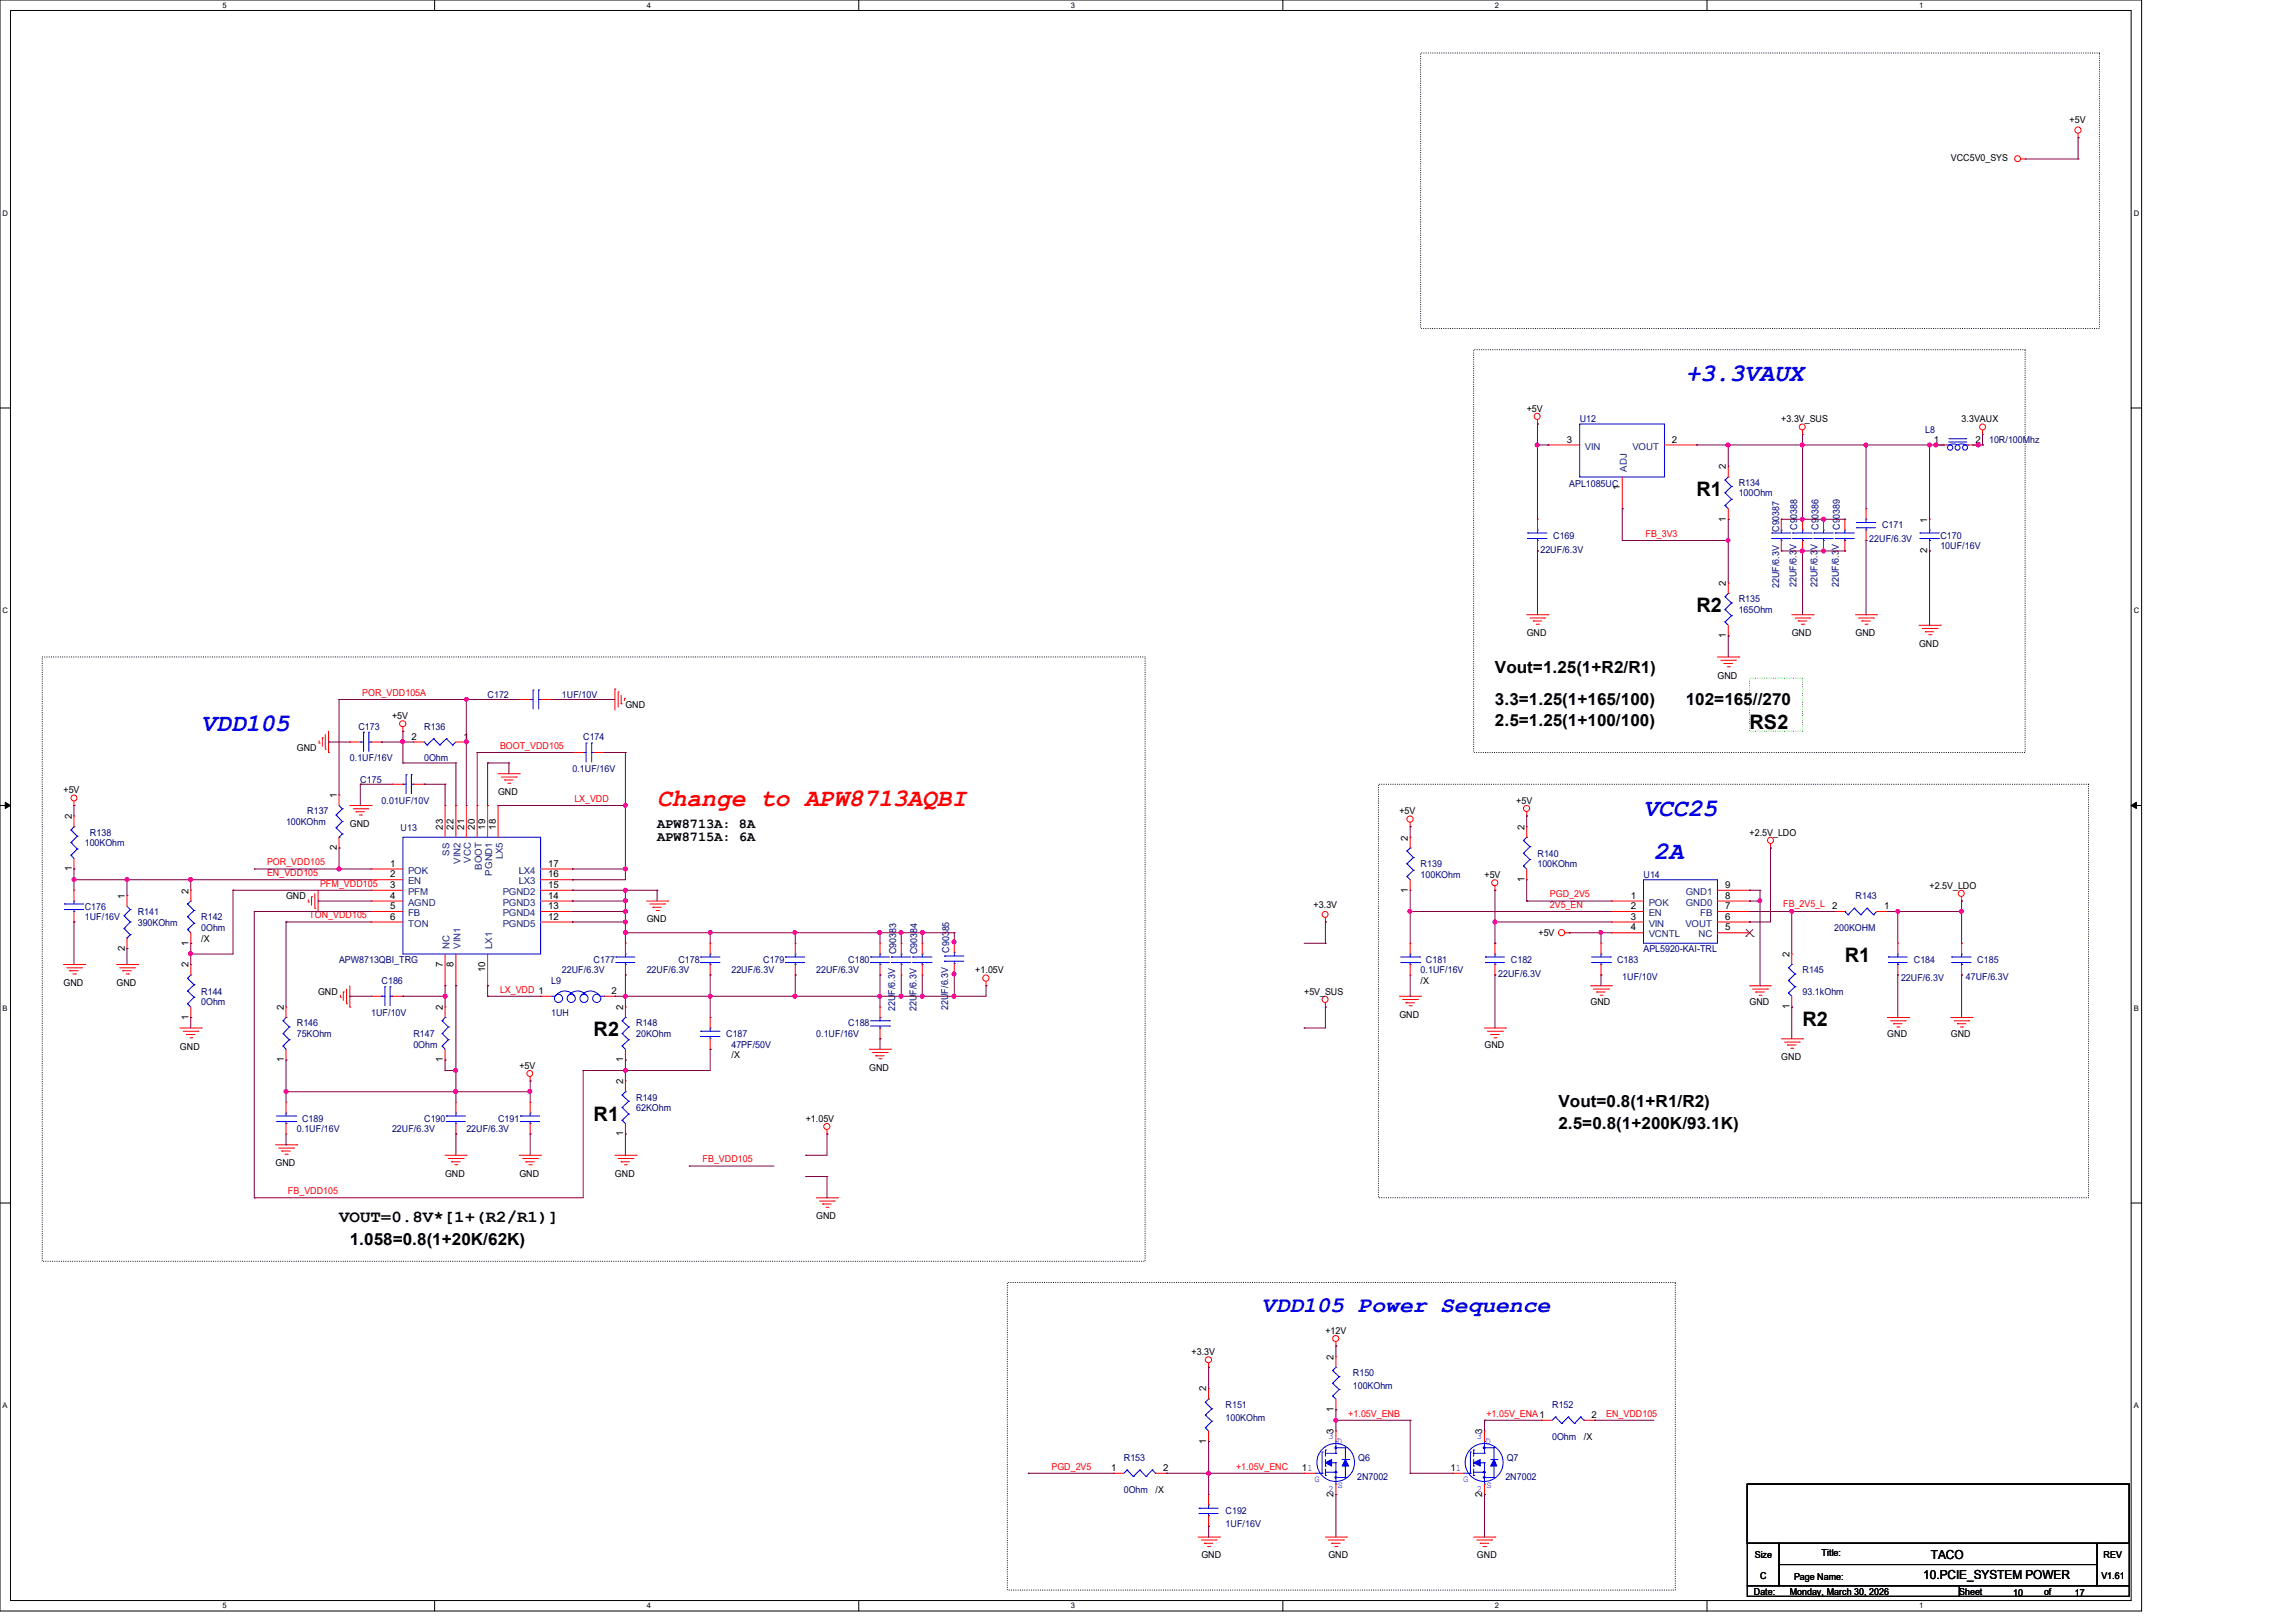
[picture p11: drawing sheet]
<svg xmlns="http://www.w3.org/2000/svg" width="297mm" height="210mm" viewBox="0 0 297 210" stroke-linecap="round" stroke-linejoin="round" font-family="sans-serif">
<defs><g id="words">
<g font-size="3.3" fill="#00f">
<text x="218.1" y="49.4">+3.3VAUX</text>
<text x="26" y="94.6">VDD105</text>
<text x="212.6" y="105.6">VCC25</text>
<text x="214" y="111.1">2A</text>
</g>
<text font-size="3.3" fill="#f00" x="85" y="104.2">Change to APW8713AQBI</text>
<text font-size="2.9" fill="#00f" x="163.2" y="169.8">VDD105 Power Sequence</text>
<g font-size="2.6">
<text x="219.5" y="64.1">R1</text>
<text x="219.5" y="79.2">R2</text>
<text x="226.3" y="94.3">RS2</text>
<text x="238.6" y="124.5">R1</text>
<text x="76.8" y="134.1">R2</text>
<text x="233.2" y="132.7">R2</text>
<text x="76.8" y="145">R1</text>
</g>
<g font-size="2.2">
<text x="193.4" y="87">Vout=1.25(1+R2/R1)</text>
<text x="193.4" y="93.9">2.5=1.25(1+100/100)</text>
<text x="193.4" y="91.2">3.3=1.25(1+165/100)</text>
<text x="218.1" y="91.2">102=165</text>
<text x="226.7" y="91.2">//270</text>
<text x="201.6" y="143.3">Vout=0.8(1+R1/R2)</text>
<text x="201.6" y="146">2.5=0.8(1+200K/93.1K)</text>
<text x="43.9" y="158.1">VOUT=0.8V*[1+(R2/R1)]</text>
<text x="45.3" y="161.1">1.058=0.8(1+20K/62K)</text>
</g>
<g font-size="1.8">
<text x="85" y="107.1">APW8713A: 8A</text>
<text x="85" y="108.9">APW8715A: 6A</text>
</g>
<g font-size="1.6">
<text x="249.8" y="201.7">TACO</text>
<text x="248.8" y="204.3">10.PCIE_SYSTEM POWER</text>
</g>
<g font-size="1.2">
<text x="267.7" y="16">+5V</text>
<text x="252.3" y="20.9">VCC5V0_SYS</text>
<text x="197.5" y="53.3">+5V</text>
<text x="202.7" y="57.3">3</text>
<text x="216.3" y="57.3">2</text>
<text x="230.4" y="54.6">+3.3V_SUS</text>
<text x="250.1" y="57.3">1</text>
<text x="253.7" y="54.6">3.3VAUX</text>
<text x="255.5" y="57.3">2</text>
<text x="209.5" y="63.4" transform="rotate(-90 209.5 63.4)">1</text>
<text x="223.3" y="60.7" transform="rotate(-90 223.3 60.7)">2</text>
<text x="223.3" y="67.5" transform="rotate(-90 223.3 67.5)">1</text>
<text x="249.3" y="71.6" transform="rotate(-90 249.3 71.6)">2</text>
<text x="249.3" y="67.6" transform="rotate(-90 249.3 67.6)">1</text>
<text x="223.3" y="75.8" transform="rotate(-90 223.3 75.8)">2</text>
<text x="197.5" y="82.3">GND</text>
<text x="223.3" y="82.5" transform="rotate(-90 223.3 82.5)">1</text>
<text x="231.8" y="82.3">GND</text>
<text x="240" y="82.3">GND</text>
<text x="248.2" y="83.7">GND</text>
<text x="222.2" y="87.8">GND</text>
<text x="50.7" y="93">+5V</text>
<text x="53.2" y="95.7">2</text>
<text x="59.9" y="95.7">1</text>
<text x="80.9" y="91.7">GND</text>
<text x="38.4" y="97.2">GND</text>
<text x="8.2" y="102.6">+5V</text>
<text x="9.3" y="106" transform="rotate(-90 9.3 106)">2</text>
<text x="43.6" y="103.3" transform="rotate(-90 43.6 103.3)">1</text>
<text x="45.3" y="107">GND</text>
<text x="57.3" y="107.4" transform="rotate(-90 57.3 107.4)">23</text>
<text x="58.7" y="107.4" transform="rotate(-90 58.7 107.4)">22</text>
<text x="60" y="107.4" transform="rotate(-90 60 107.4)">21</text>
<text x="61.4" y="107.4" transform="rotate(-90 61.4 107.4)">20</text>
<text x="62.8" y="107.4" transform="rotate(-90 62.8 107.4)">19</text>
<text x="64.1" y="107.4" transform="rotate(-90 64.1 107.4)">18</text>
<text x="64.4" y="102.9">GND</text>
<text x="181" y="105.4">+5V</text>
<text x="196.1" y="104">+5V</text>
<text x="197.2" y="107.4" transform="rotate(-90 197.2 107.4)">2</text>
<text x="9.3" y="112.7" transform="rotate(-90 9.3 112.7)">1</text>
<text x="43.6" y="110" transform="rotate(-90 43.6 110)">2</text>
<text x="50.5" y="112.1">1</text>
<text x="50.5" y="113.5">2</text>
<text x="70.9" y="112.1">17</text>
<text x="70.9" y="113.5">16</text>
<text x="182.1" y="108.8" transform="rotate(-90 182.1 108.8)">2</text>
<text x="192" y="113.6">+5V</text>
<text x="226.3" y="108.1">+2.5V_LDO</text>
<text x="16.1" y="116.3" transform="rotate(-90 16.1 116.3)">1</text>
<text x="24.4" y="115.6" transform="rotate(-90 24.4 115.6)">2</text>
<text x="37" y="116.3">GND</text>
<text x="50.5" y="114.9">3</text>
<text x="50.5" y="116.3">4</text>
<text x="50.5" y="117.6">5</text>
<text x="50.5" y="119">6</text>
<text x="70.9" y="114.9">15</text>
<text x="70.9" y="116.3">14</text>
<text x="70.9" y="117.6">13</text>
<text x="70.9" y="119">12</text>
<text x="83.7" y="119.3">GND</text>
<text x="169.9" y="117.4">+3.3V</text>
<text x="182.1" y="115.5" transform="rotate(-90 182.1 115.5)">1</text>
<text x="197.2" y="114.1" transform="rotate(-90 197.2 114.1)">1</text>
<text x="210.9" y="116.3">1</text>
<text x="210.9" y="117.6">2</text>
<text x="210.9" y="119">3</text>
<text x="223.1" y="116.3">8</text>
<text x="223.1" y="117.6">7</text>
<text x="223.1" y="119">6</text>
<text x="223.1" y="114.9">9</text>
<text x="237" y="117.6">2</text>
<text x="243.7" y="117.6">1</text>
<text x="249.6" y="115">+2.5V_LDO</text>
<text x="16.1" y="123" transform="rotate(-90 16.1 123)">2</text>
<text x="24.4" y="125.2" transform="rotate(-90 24.4 125.2)">2</text>
<text x="24.4" y="122.3" transform="rotate(-90 24.4 122.3)">1</text>
<text x="26" y="121.8">/X</text>
<text x="57.3" y="125.1" transform="rotate(-90 57.3 125.1)">7</text>
<text x="58.7" y="125.1" transform="rotate(-90 58.7 125.1)">8</text>
<text x="62.8" y="125.8" transform="rotate(-90 62.8 125.8)">10</text>
<text x="126.2" y="125.9">+1.05V</text>
<text x="199" y="121.2">+5V</text>
<text x="210.9" y="120.4">4</text>
<text x="223.1" y="120.4">5</text>
<text x="231.5" y="123.8" transform="rotate(-90 231.5 123.8)">2</text>
<text x="8.2" y="127.6">GND</text>
<text x="15.1" y="127.6">GND</text>
<text x="24.4" y="132" transform="rotate(-90 24.4 132)">1</text>
<text x="36.7" y="130.7" transform="rotate(-90 36.7 130.7)">2</text>
<text x="41.1" y="128.7">GND</text>
<text x="57.3" y="130.7" transform="rotate(-90 57.3 130.7)">2</text>
<text x="79.1" y="128.6">2</text>
<text x="80.6" y="130.7" transform="rotate(-90 80.6 130.7)">2</text>
<text x="168.7" y="128.7">+5V_SUS</text>
<text x="181" y="131.7">GND</text>
<text x="183.8" y="127.3">/X</text>
<text x="205.7" y="130">GND</text>
<text x="226.3" y="130">GND</text>
<text x="231.5" y="130.6" transform="rotate(-90 231.5 130.6)">1</text>
<text x="23.3" y="135.8">GND</text>
<text x="36.7" y="137.4" transform="rotate(-90 36.7 137.4)">1</text>
<text x="57.3" y="137.4" transform="rotate(-90 57.3 137.4)">1</text>
<text x="80.6" y="137.4" transform="rotate(-90 80.6 137.4)">1</text>
<text x="94.6" y="136.9">/X</text>
<text x="192" y="135.6">GND</text>
<text x="230.4" y="137.2">GND</text>
<text x="244.1" y="134.2">GND</text>
<text x="252.3" y="134.2">GND</text>
<text x="67.2" y="138.3">+5V</text>
<text x="80.6" y="140.3" transform="rotate(-90 80.6 140.3)">2</text>
<text x="112.4" y="138.6">GND</text>
<text x="80.6" y="147" transform="rotate(-90 80.6 147)">1</text>
<text x="104.2" y="145.2">+1.05V</text>
<text x="35.6" y="150.9">GND</text>
<text x="57.6" y="152.3">GND</text>
<text x="67.2" y="152.3">GND</text>
<text x="79.5" y="152.3">GND</text>
<text x="105.6" y="157.8">GND</text>
<text x="171.4" y="172.6">+12V</text>
<text x="154.1" y="175.3">+3.3V</text>
<text x="172.5" y="175.9" transform="rotate(-90 172.5 175.9)">2</text>
<text x="156" y="180" transform="rotate(-90 156 180)">2</text>
<text x="172.5" y="185.5" transform="rotate(-90 172.5 185.5)">3</text>
<text x="172.5" y="182.7" transform="rotate(-90 172.5 182.7)">1</text>
<text x="191.7" y="185.5" transform="rotate(-90 191.7 185.5)">3</text>
<text x="205.9" y="183.5">2</text>
<text x="143.7" y="190.3">1</text>
<text x="150.5" y="190.3">2</text>
<text x="156" y="186.8" transform="rotate(-90 156 186.8)">1</text>
<text x="168.4" y="190.3">11</text>
<text x="187.6" y="190.3">11</text>
<text x="204.9" y="186.3">/X</text>
<text x="149.5" y="193.2">/X</text>
<text x="172.5" y="193.7" transform="rotate(-90 172.5 193.7)">2</text>
<text x="191.7" y="193.7" transform="rotate(-90 191.7 193.7)">2</text>
<text x="155.4" y="201.6">GND</text>
<text x="171.8" y="201.6">GND</text>
<text x="191.1" y="201.6">GND</text>
<text x="227" y="201.6">Size</text>
<text x="235.6" y="201.4">Title:</text>
<text x="272.1" y="201.6">REV</text>
<text x="226.9" y="206.3">Date:</text>
<text x="227.7" y="204.3">C</text>
<text x="231.5" y="206.3">Monday, March 30, 2026</text>
<text x="232.1" y="204.4">Page Name:</text>
<text x="253.4" y="206.3">Sheet</text>
<text x="260.4" y="206.5">10</text>
<text x="264.4" y="206.3">of</text>
<text x="268.4" y="206.5">17</text>
<text x="271.8" y="204.3">V1.61</text>
</g>
<g font-size="1.2" fill="#000080">
<text x="204.3" y="54.6">U12</text>
<text x="249" y="56">L8</text>
<text x="257.3" y="57.4">10R/100Mhz</text>
<text x="203" y="63">APL1085UC</text>
<text x="224.9" y="62.9">R134</text>
<text x="224.9" y="64.2">100Ohm</text>
<text x="199.3" y="71.5">22UF/6.3V</text>
<text x="200.9" y="69.7">C169</text>
<text x="230.2" y="68.8" transform="rotate(-90 230.2 68.8)">C90387</text>
<text x="232.4" y="71.2" transform="rotate(-90 232.4 71.2)">V</text>
<text x="232.5" y="68.6" transform="rotate(-90 232.5 68.6)">C9</text>
<text x="232.5" y="67.1" transform="rotate(-90 232.5 67.1)">0388</text>
<text x="235.1" y="71.2" transform="rotate(-90 235.1 71.2)">V</text>
<text x="235.2" y="68.6" transform="rotate(-90 235.2 68.6)">C9</text>
<text x="235.2" y="67.1" transform="rotate(-90 235.2 67.1)">0386</text>
<text x="237.9" y="71.2" transform="rotate(-90 237.9 71.2)">V</text>
<text x="238" y="68.6" transform="rotate(-90 238 68.6)">C9</text>
<text x="238" y="67.1" transform="rotate(-90 238 67.1)">0389</text>
<text x="241.8" y="70.1">22UF/6.3V</text>
<text x="243.5" y="68.3">C171</text>
<text x="251" y="69.7">C170</text>
<text x="251" y="71.1">10UF/16V</text>
<text x="224.9" y="77.9">R135</text>
<text x="230.2" y="76.1" transform="rotate(-90 230.2 76.1)">22UF/6.3V</text>
<text x="232.4" y="76" transform="rotate(-90 232.4 76)">22UF/6.3</text>
<text x="235.1" y="76" transform="rotate(-90 235.1 76)">22UF/6.3</text>
<text x="237.9" y="76" transform="rotate(-90 237.9 76)">22UF/6.3</text>
<text x="224.9" y="79.3">165Ohm</text>
<text x="46.4" y="94.4">C173</text>
<text x="54.9" y="94.4">R136</text>
<text x="63.1" y="90.3">C172</text>
<text x="72.7" y="90.3">1UF/10V</text>
<text x="75.4" y="95.8">C174</text>
<text x="45.3" y="98.5">0.1UF/16V</text>
<text x="46.6" y="101.3">C175</text>
<text x="54.9" y="98.5">0Ohm</text>
<text x="74" y="99.9">0.1UF/16V</text>
<text x="37" y="106.7">100KOhm</text>
<text x="39.8" y="105.4">R137</text>
<text x="49.4" y="104">0.01UF/10V</text>
<text x="51.8" y="107.6">U13</text>
<text x="11" y="109.5">100KOhm</text>
<text x="11.6" y="108.1">R138</text>
<text x="183.8" y="112.2">R139</text>
<text x="183.8" y="113.6">100KOhm</text>
<text x="198.9" y="110.9">R140</text>
<text x="198.9" y="112.2">100KOhm</text>
<text x="212.6" y="113.6">U14</text>
<text x="11" y="117.7">C176</text>
<text x="11" y="119.1">1UF/16V</text>
<text x="17.8" y="118.4">R141</text>
<text x="17.8" y="119.8">390KOhm</text>
<text x="26" y="119.1">R142</text>
<text x="240" y="116.3">R143</text>
<text x="26" y="120.4">0Ohm</text>
<text x="43.9" y="124.6">APW8713QBI_TRG</text>
<text x="72.7" y="125.9">22UF/6.3V</text>
<text x="76.8" y="124.6">C177</text>
<text x="83.7" y="125.9">22UF/6.3V</text>
<text x="87.8" y="124.6">C178</text>
<text x="94.6" y="125.9">22UF/6.3V</text>
<text x="98.7" y="124.6">C179</text>
<text x="105.6" y="125.9">22UF/6.3V</text>
<text x="109.7" y="124.6">C180</text>
<text x="115.9" y="123.4" transform="rotate(-90 115.9 123.4)">C90383</text>
<text x="118.7" y="123.4" transform="rotate(-90 118.7 123.4)">C90384</text>
<text x="122.8" y="123.3" transform="rotate(-90 122.8 123.3)">C903</text>
<text x="122.8" y="120.5" transform="rotate(-90 122.8 120.5)">85</text>
<text x="183.8" y="125.9">0.1UF/16V</text>
<text x="184.4" y="124.6">C181</text>
<text x="195.5" y="124.6">C182</text>
<text x="209.2" y="124.6">C183</text>
<text x="212.6" y="123.2">APL5920-KAI-TRL</text>
<text x="233.2" y="125.9">R145</text>
<text x="237.3" y="120.4">200KOHM</text>
<text x="247.6" y="124.6">C184</text>
<text x="255.8" y="124.6">C185</text>
<text x="26" y="128.7">R144</text>
<text x="26" y="130">0Ohm</text>
<text x="48" y="131.4">1UF/10V</text>
<text x="49.4" y="127.3">C186</text>
<text x="71.3" y="127.3">L9</text>
<text x="71.3" y="131.4">1UH</text>
<text x="115.8" y="130.9" transform="rotate(-90 115.8 130.9)">22U</text>
<text x="115.8" y="128.7" transform="rotate(-90 115.8 128.7)">F/6.3V</text>
<text x="118.5" y="130.9" transform="rotate(-90 118.5 130.9)">22U</text>
<text x="118.5" y="128.7" transform="rotate(-90 118.5 128.7)">F/6.3V</text>
<text x="122.6" y="130.7" transform="rotate(-90 122.6 130.7)">22U</text>
<text x="122.6" y="128.6" transform="rotate(-90 122.6 128.6)">F/6.3V</text>
<text x="193.8" y="126.4">22UF/6.3V</text>
<text x="209.8" y="126.7">1UF/10V</text>
<text x="233.2" y="128.7">93.1kOhm</text>
<text x="245.9" y="126.9">22UF/6.3V</text>
<text x="254.3" y="126.7">47UF/6.3V</text>
<text x="38.4" y="132.8">R146</text>
<text x="38.4" y="134.2">75KOhm</text>
<text x="53.5" y="134.2">R147</text>
<text x="53.5" y="135.6">0Ohm</text>
<text x="82.3" y="132.8">R148</text>
<text x="82.3" y="134.2">20KOhm</text>
<text x="93.9" y="134.2">C187</text>
<text x="94.6" y="135.6">47PF/50V</text>
<text x="105.6" y="134.2">0.1UF/16V</text>
<text x="109.7" y="132.8">C188</text>
<text x="82.3" y="142.4">R149</text>
<text x="82.3" y="143.8">62KOhm</text>
<text x="38.4" y="146.5">0.1UF/16V</text>
<text x="39.1" y="145.2">C189</text>
<text x="50.7" y="146.5">22UF/6.3V</text>
<text x="54.9" y="145.2">C190</text>
<text x="60.3" y="146.5">22UF/6.3V</text>
<text x="64.4" y="145.2">C191</text>
<text x="175" y="178.1">R150</text>
<text x="175" y="179.7">100KOhm</text>
<text x="158.5" y="182.2">R151</text>
<text x="158.5" y="183.8">100KOhm</text>
<text x="200.8" y="182.2">R152</text>
<text x="145.4" y="189">R153</text>
<text x="175.6" y="191.5">2N7002</text>
<text x="175.7" y="189">Q6</text>
<text x="194.7" y="191.5">2N7002</text>
<text x="194.9" y="189">Q7</text>
<text x="200.8" y="186.3">0Ohm</text>
<text x="145.4" y="193.2">0Ohm</text>
<text x="158.5" y="195.9">C192</text>
<text x="158.5" y="197.5">1UF/16V</text>
</g>
<g font-size="1.2" fill="#004080">
<text x="205" y="58.2">VIN</text>
<text x="211.2" y="58.2">VOUT</text>
<text x="210.4" y="61" transform="rotate(-90 210.4 61)">ADJ</text>
<text x="52.8" y="113">POK</text>
<text x="58.2" y="110.7" transform="rotate(-90 58.2 110.7)">SS</text>
<text x="59.6" y="111.8" transform="rotate(-90 59.6 111.8)">VIN2</text>
<text x="60.9" y="111.6" transform="rotate(-90 60.9 111.6)">VCC</text>
<text x="62.3" y="112.6" transform="rotate(-90 62.3 112.6)">BOOT</text>
<text x="63.7" y="113.3" transform="rotate(-90 63.7 113.3)">PGND1</text>
<text x="65" y="111.2" transform="rotate(-90 65 111.2)">LX5</text>
<text x="67.1" y="113">LX4</text>
<text x="52.8" y="114.4">EN</text>
<text x="52.8" y="115.8">PFM</text>
<text x="52.8" y="117.2">AGND</text>
<text x="52.8" y="118.5">FB</text>
<text x="52.8" y="119.9">TON</text>
<text x="65" y="115.8">PGND2</text>
<text x="65" y="117.2">PGND3</text>
<text x="65" y="118.5">PGND4</text>
<text x="65" y="119.9">PGND5</text>
<text x="67.1" y="114.4">LX3</text>
<text x="213.3" y="117.2">POK</text>
<text x="213.3" y="118.5">EN</text>
<text x="213.3" y="119.9">VIN</text>
<text x="218" y="119.9">VOUT</text>
<text x="218.1" y="117.2">GND0</text>
<text x="218.1" y="115.8">GND1</text>
<text x="219.9" y="118.5">FB</text>
<text x="58.2" y="122.8" transform="rotate(-90 58.2 122.8)">NC</text>
<text x="59.6" y="122.8" transform="rotate(-90 59.6 122.8)">VIN1</text>
<text x="63.7" y="122.8" transform="rotate(-90 63.7 122.8)">LX1</text>
<text x="213.3" y="121.3">VCNTL</text>
<text x="219.7" y="121.3">NC</text>
</g>
<g font-size="1.2" fill="#f00">
<text x="212.9" y="69.5">FB_3V3</text>
<text x="46.9" y="90">POR_VDD105A</text>
<text x="64.7" y="96.9">BOOT_VDD105</text>
<text x="74.3" y="103.8">LX_VDD</text>
<text x="34.5" y="113.4">EN_VDD105</text>
<text x="34.5" y="112">POR_VDD105</text>
<text x="40" y="118.8">TON_VDD105</text>
<text x="41.4" y="114.7">PFM_VDD105</text>
<text x="200.5" y="117.5">2V5_EN</text>
<text x="200.5" y="116.1">PGD_2V5</text>
<text x="230.7" y="117.3">FB_2V5_L</text>
<text x="64.7" y="128.4">LX_VDD 1</text>
<text x="37.3" y="154.5">FB_VDD105</text>
<text x="90.9" y="150.4">FB_VDD105</text>
<text x="174.4" y="183.3">+1.05V_ENB</text>
<text x="192.3" y="183.3">+1.05V_ENA1</text>
<text x="207.8" y="183.3">EN_VDD105</text>
<text x="136" y="190.2">PGD_2V5</text>
<text x="159.9" y="190.2">+1.05V_ENC</text>
</g>
<g font-size="1.2" fill="#00f">
<text x="170.1" y="191.8">G</text>
<text x="171.8" y="186.2">3</text>
<text x="172.9" y="186.9">D</text>
<text x="189.3" y="191.8">G</text>
<text x="191.1" y="186.2">3</text>
<text x="192.2" y="186.9">D</text>
<text x="171.8" y="193">2</text>
<text x="173.1" y="192.5">S</text>
<text x="191.1" y="193">2</text>
<text x="192.3" y="192.5">S</text>
</g>
<g font-size="1">
<text x="28.8" y="1">5</text>
<text x="83.7" y="1">4</text>
<text x="138.5" y="1">3</text>
<text x="193.4" y="1">2</text>
<text x="248.2" y="1">1</text>
<text x=".3" y="27.9">D</text>
<text x="276" y="27.9">D</text>
<text x=".3" y="79.4">C</text>
<text x="276" y="79.4">C</text>
<text x=".3" y="130.8">B</text>
<text x="276" y="130.8">B</text>
<text x=".3" y="182.2">A</text>
<text x="276" y="182.2">A</text>
<text x="28.8" y="208.1">5</text>
<text x="83.7" y="208.1">4</text>
<text x="138.5" y="208.1">3</text>
<text x="193.4" y="208.1">2</text>
<text x="248.2" y="208.1">1</text>
</g>
</g></defs>
<g fill="none" stroke="#000" stroke-width=".13">
<path d="M0 0h277v208.4h-277zM1.4 1.4h274.3v205.7h-274.3zM56.2 0v1.4M111.1 0v1.4M165.9 0v1.4M220.8 0v1.4M0 52.8h1.4M275.7 52.8h1.3M0 104.2h1.4M.7 103.8l.7 .4-.7 .4zM275.7 104.2l.7-.4v.8zM275.7 104.2h1.3"/>
<path d="M0 155.7h1.4M275.7 155.7h1.3M226 192h49.4v7.7h-49.4zM226 199.7h4.1v5.5h-4.1zM230.1 199.7h41.2v2.7h-41.2zM271.3 199.7h4.1v5.5h-4.1zM56.2 207.1v1.3M111.1 207.1v1.3M165.9 207.1v1.3M220.8 207.1v1.3M226 205.2h27.4v1.3h-27.4zM230.1 202.4h41.2v2.8h-41.2z"/>
<path d="M253.4 205.2h22v1.3h-22z"/>
</g>
<path d="M.7 103.8l.7 .4-.7 .4zM275.7 104.2l.7-.4v.8z" fill="#000"/>
<path d="M183.8 6.9h87.8v35.6h-87.8zM190.6 45.3h71.4v52.1h-71.4zM5.5 85h142.6v78.2h-142.6zM178.3 101.5h91.9v53.5h-91.9zM130.3 165.9h86.4v39.8h-86.4z" fill="none" stroke="#000" stroke-width=".13" stroke-dasharray="0 .3"/>
<path d="M226.3 87.8h6.9v6.8h-6.9z" fill="none" stroke="#0f0" stroke-width=".13" stroke-dasharray="0 .3"/>
<g fill="none" stroke="#f00" stroke-width=".13">
<path d="M268.8 17.8h.1M268.8 17.3v.5M261.4 20.6h.6M262 20.6h.1M198.9 54.9h.1M198.9 54.3v.6M233.2 56.2h.1M233.2 55.7v.5M250.4 57.6h.1M250.4 57.6h1.4M254.6 57.6h1.3M255.9 57.6h.1"/>
<path d="M256.5 56.2h.1M256.5 55.7v.5M197.5 79.5h2.7M197.9 80h1.9M199.8 80h.1M200.2 79.5h.1M223.6 67.2h.1M223.6 60.3h.1M223.6 60.3v1.4M223.6 65.8v1.4M230.4 67.2h.1M230.4 71.3h.1"/>
<path d="M230.4 67.2v1.4M230.4 69.9v1.4M231.8 79.5h2.7M232.2 80h1.9M234.1 80h.1M234.5 79.5h.1M240 79.5h2.7M240.4 80h2M241.4 65.8h.1M241.4 69.9h.1M241.4 65.8v1.4M241.4 68.6v1.3"/>
<path d="M242.4 80h.1M242.7 79.5h.1M249.6 67.2h.1M249.6 71.3h.1M249.6 67.2v1.4M249.6 69.9v1.4M41.3 96.1h.1M41.3 95.8v.3M41.7 95.5h.1M41.7 95.5v1.1M42.1 96.9h.1M42.1 95v1.9"/>
<path d="M42.5 97.4h.1M42.5 94.6v2.8M45.3 96h.1M45.3 96h1.3M48 96h1.4M49.4 96h.1M52.1 94.6h.1M52.1 94.1v.5M53.5 96h.1M53.5 96h1.4M59 96h1.3M60.3 96h.1"/>
<path d="M67.2 90.5h.1M67.2 90.5h1.4M69.9 90.5h1.4M71.3 90.5h.1M74 97.4h.1M74 97.4h1.4M76.8 97.4h1.3M78.1 97.4h.1M79.5 89.2h.1M79.5 89.2v2.7M80 89.5h.1M80 89.5v2"/>
<path d="M80.3 91.1h.1M80.3 90v1.1M80.8 90.4h.1M80.8 90.4v.2M198.3 80.3h.1M198.3 80.3h1.1M198.7 80.8h.3M199 80.8h.1M222.2 85h2.7M222.6 85.4h1.9M223 85.9h.1M223 85.9h1.1"/>
<path d="M223.4 86.3h.3M223.7 86.3h.1M224.5 85.4h.1M224.9 85h.1M232.6 80.3h.1M232.6 80.3h1.1M233 80.8h.3M233.3 80.8h.1M240.8 80.3h.1M240.8 80.3h1.1M241.3 80.8h.2M241.5 80.8h.1"/>
<path d="M248.2 80.9h2.8M248.7 81.3h1.9M249 81.7h.1M249 81.7h1.1M249.5 82.1h.3M249.8 82.1h.1M250.6 81.3h.1M251 80.9h.1M9.6 104.2h.1M9.6 115.2h.1M9.6 119.3h.1M9.6 103.7v.5"/>
<path d="M9.6 115.2v1.4M9.6 117.9v1.4M16.4 115.9h.1M16.4 115.9v1.4M39.9 116.7h.1M39.9 116.4v.3M40.3 116h.1M40.3 116v1.1M40.7 117.5h.1M40.7 115.6v1.9M41.1 117.9h.1M41.1 115.2v2.7"/>
<path d="M45.3 104.2h2.7M45.7 104.6h1.9M46.1 105h.1M46.1 105h1.1M46.5 105.5h.2M46.7 105.5h.1M47.6 104.6h.1M48 104.2h.1M48 112.4h.1M48 113.8h.1M48 115.2h.1M48 116.6h.1"/>
<path d="M48 117.9h.1M48 119.3h.1M48 116.6h4.1M48 112.4h4.1M48 113.8h4.1M48 115.2h4.1M48 117.9h4.1M48 119.3h4.1M57.6 104.2h.1M57.6 104.2v4.1M59 104.2h.1M59 104.2v4.1"/>
<path d="M60.3 104.2h.1M60.3 104.2v4.1M61.7 104.2h.1M61.7 104.2v4.1M63.1 104.2h.1M63.1 104.2v4.1M64.4 104.2h.1M64.4 100.1h2.8M64.4 104.2v4.1M64.9 100.5h1.9M65.3 100.9h.1M65.3 100.9h1.1"/>
<path d="M65.7 101.3h.3M66 101.3h.1M66.8 100.5h.1M67.2 100.1h.1M69.9 116.6h4.1M69.9 112.4h4.1M69.9 113.8h4.1M69.9 115.2h4.1M69.9 117.9h4.1M69.9 119.3h4.1M74 112.4h.1M74 113.8h.1"/>
<path d="M74 115.2h.1M74 116.6h.1M74 117.9h.1M74 119.3h.1M83.7 116.6h2.7M84.1 117h1.9M84.5 117.4h.1M84.5 117.4h1.1M84.9 117.8h.3M85.2 117.8h.1M86 117h.1M86.4 116.6h.1"/>
<path d="M171.4 119.3h.1M171.4 118.7v.6M182.4 107h.1M182.4 106.4v.6M193.4 115.2h.1M193.4 114.6v.6M197.5 105.6h.1M197.5 113.8h.1M197.5 107h.1M197.5 105v.6M197.5 107v1.3M197.5 112.4v1.4"/>
<path d="M229 109.7h.1M229 109.2v.5M253.7 116.6h.1M253.7 116v.6M8.2 124.8h2.8M8.6 125.2h1.9M9 125.6h.1M9 125.6h1.1M9.4 126h.3M9.7 126h.1M10.5 125.2h.1M11 124.8h.1"/>
<path d="M15.1 124.8h2.7M15.5 125.2h1.9M15.9 125.6h.1M15.9 125.6h1.1M16.3 126h.3M16.4 122.7h.1M16.4 121.4v1.3M16.6 126h.1M17.4 125.2h.1M17.8 124.8h.1M23.3 133h2.7M23.7 133.4h1.9"/>
<path d="M24.1 133.9h.1M24.1 133.9h1.1M24.6 134.3h.2M24.7 131.7h.1M24.7 124.8h.1M24.7 124.8v1.4M24.7 130.3v1.4M24.8 134.3h.1M25.6 133.4h.1M26 133h.1M44 129h.1M44 128.8v.2"/>
<path d="M44.4 128.4h.1M44.4 128.4v1.1M44.8 129.9h.1M44.8 128v1.9M45.3 130.3h.1M45.3 127.6v2.7M48 128.9h.1M48 128.9h1.4M50.7 128.9h1.4M52.1 128.9h.1M57.6 127.6h.1M57.6 137.2h.1"/>
<path d="M57.6 130.3h.1M57.6 123.4v4.2M57.6 130.3v1.4M57.6 135.8v1.4M59 127.6h.1M59 123.4v4.2M63.1 127.6h.1M63.1 123.4v4.2M68.6 139.9h.1M68.6 139.3v.6M80.9 137.2h.1M80.9 130.3h.1"/>
<path d="M80.9 122h.1M80.9 126.2h.1M80.9 122v1.4M80.9 124.8v1.4M80.9 130.3v1.4M80.9 135.8v1.4M91.9 131.7h.1M91.9 135.8h.1M91.9 122h.1M91.9 126.2h.1M91.9 122v1.4M91.9 124.8v1.4"/>
<path d="M91.9 131.7v1.3M91.9 134.4v1.4M112.4 135.8h2.8M112.9 136.2h1.9M113.3 136.6h.1M113.3 136.6h1.1M113.7 137h.3M114 137h.1M114.8 136.2h.1M115.2 135.8h.1M119.3 122h.1M119.3 126.2h.1"/>
<path d="M119.3 122v1.4M119.3 124.8v1.4M127.6 127.6h.1M127.6 127v.6M171.4 130.3h.1M171.4 129.8v.5M181 128.9h2.8M181.4 129.3h1.9M181.9 129.8h.1M181.9 129.8h1.1M182.3 130.1h.2M182.4 122h.1"/>
<path d="M182.4 126.2h.1M182.4 122v1.4M182.4 124.8v1.4M182.5 130.1h.1M183.3 129.3h.1M183.8 128.9h.1M192 133h2.7M192.4 133.4h2M192.8 133.9h.1M192.8 133.9h1.1M193.3 134.3h.2M193.5 134.3h.1"/>
<path d="M194.4 133.4h.1M194.7 133h.1M202.4 120.7h.6M203 120.7h.1M205.7 127.6h2.7M206.1 128h2M206.5 128.4h.1M206.5 128.4h1.1M207 128.8h.2M207.1 122h.1M207.1 126.2h.1M207.1 122v1.4"/>
<path d="M207.1 124.8v1.4M207.2 128.8h.1M208.1 128h.1M208.4 127.6h.1M226.3 127.6h2.7M226.7 128h1.9M227.1 128.4h.1M227.1 128.4h1.1M227.5 128.8h.3M227.8 128.8h.1M228.6 128h.1M229 127.6h.1"/>
<path d="M230.4 134.4h2.8M230.8 134.8h1.9M231.2 135.2h.1M231.2 135.2h1.1M231.6 135.6h.3M231.8 130.3h.1M231.8 123.4h.1M231.8 123.4v1.4M231.8 128.9v1.4M231.9 135.6h.1M232.7 134.8h.1M233.2 134.4h.1"/>
<path d="M244.1 131.7h2.8M244.6 132.1h1.9M244.9 132.5h.1M244.9 132.5h1.1M245.4 132.9h.2M245.5 122h.1M245.5 126.2h.1M245.5 122v1.4M245.5 124.8v1.4M245.6 132.9h.1M246.5 132.1h.1M246.9 131.7h.1"/>
<path d="M252.3 131.7h2.8M252.8 132.1h1.9M253.2 132.5h.1M253.2 132.5h1.1M253.6 132.9h.3M253.9 132.9h.1M254.7 132.1h.1M255.1 131.7h.1M35.6 148.1h2.8M36.1 148.5h1.9M36.4 148.9h.1M36.4 148.9h1.1"/>
<path d="M36.9 149.4h.3M37 142.6h.1M37 146.7h.1M37 142.6v1.4M37 145.4v1.3M37.2 149.4h.1M38 148.5h.1M38.4 148.1h.1M57.6 149.5h2.7M58 149.9h1.9M58.4 150.3h.1M58.4 150.3h1.1"/>
<path d="M58.8 150.7h.3M59.1 150.7h.1M59.9 149.9h.1M60.3 149.5h.1M67.2 149.5h2.7M67.6 149.9h1.9M68 150.3h.1M68 150.3h1.1M68.4 150.7h.3M68.6 142.6h.1M68.6 146.7h.1M68.6 142.6v1.4"/>
<path d="M68.6 145.4v1.3M68.7 150.7h.1M69.5 149.9h.1M69.9 149.5h.1M79.5 149.5h2.8M80 149.9h1.9M80.3 150.3h.1M80.3 150.3h1.1M80.8 150.7h.2M81 150.7h.1M81.9 149.9h.1M82.3 149.5h.1"/>
<path d="M105.6 155h2.7M106 155.4h1.9M106.4 155.8h.1M106.4 155.8h1.1M106.8 156.2h.3M107 146.7h.1M107 146.2v.5M107.1 156.2h.1M107.9 155.4h.1M108.3 155h.1M156.3 176.9h.1M156.3 176.4v.5"/>
<path d="M172.8 174.2h.1M172.8 173.6v.6M155 198.9h2.7M155.4 199.3h1.9M155.8 199.7h.1M155.8 199.7h1.1M156.3 193.4h.1M156.3 197.5h.1M156.3 193.4v1.3M156.3 196.1v1.4M157.3 199.3h.1M157.7 198.9h.1"/>
<path d="M171.4 198.9h2.8M171.8 199.3h2M172.3 199.7h.1M172.3 199.7h1.1M173.8 199.3h.1M174.2 198.9h.1M190.6 198.9h2.8M191.1 199.3h1.9M191.5 199.7h.1M191.5 199.7h1.1M193 199.3h.1M193.4 198.9h.1"/>
<path d="M199.4 183.8h.1M199.4 183.8h1.4M204.9 183.8h1.4M206.3 183.8h.1M156.2 200.1h.3M156.5 200.1h.1M172.7 200.1h.2M172.9 200.1h.1M191.9 200.1h.3M192.2 200.1h.1"/>
<circle cx="268.8" cy="16.8" r=".4"/>
<circle cx="261" cy="20.5" r=".38"/>
<circle cx="198.8" cy="53.9" r=".39"/>
<circle cx="233.1" cy="55.2" r=".38"/>
<circle cx="256.5" cy="55.2" r=".38"/>
<circle cx="52.1" cy="93.6" r=".39"/>
<circle cx="9.6" cy="103.3" r=".38"/>
<circle cx="171.4" cy="118.3" r=".38"/>
<circle cx="182.4" cy="106" r=".4"/>
<circle cx="193.4" cy="114.2" r=".39"/>
<circle cx="197.5" cy="104.6" r=".39"/>
<circle cx="229" cy="108.7" r=".39"/>
<circle cx="253.7" cy="115.6" r=".39"/>
<circle cx="68.5" cy="138.9" r=".38"/>
<circle cx="127.5" cy="126.6" r=".4"/>
<circle cx="171.4" cy="129.3" r=".39"/>
<circle cx="202" cy="120.7" r=".4"/>
<circle cx="107" cy="145.8" r=".39"/>
<circle cx="156.3" cy="175.9" r=".39"/>
<circle cx="172.8" cy="173.2" r=".39"/>
</g>
<g fill="none" stroke="#00f" stroke-width=".13">
<path d="M251.8 57.6h.4M252.1 57.2h2.2M252.1 56.8h2.2M252.2 57.5l.5-.1 .5 .2M252.2 57.6h.1M253.3 57.5l.5-.1 .5 .2M254.1 57.6h.5M254.3 57.2h.1M254.3 56.8h.1M254.6 57.6h.1M223.1 62.1h.1M223.1 65.4h.1"/>
<path d="M223.1 63.8h.1M223.1 62.1l.9 .8M223.1 65.4l.5 .4M223.1 63.8l.9 .8M223.6 61.7h.1M223.6 61.7l-.5 .4M224 62.9h.1M224 64.6h.1M224 62.9l-.9 .9M224 64.6l-.9 .8M229.2 69h.1M229.2 69.7h.1"/>
<path d="M229.2 69h2.4M229.2 69.7h2.4M230.4 68.6h.1M230.4 69.9h.1M230.4 68.6v.4M230.4 69.7v.2M240.2 67.6h.1M240.2 68.3h.1M240.2 67.6h2.4M240.2 68.3h2.4M241.4 67.2h.1M241.4 68.6h.1"/>
<path d="M241.4 67.2v.4M241.4 68.3v.3M248.4 69h.1M248.4 69.7h.1M248.4 69h2.5M248.4 69.7h2.5M249.6 68.6h.1M249.6 69.9h.1M249.6 68.6v.4M249.6 69.7v.2M46.6 96h.1M46.6 96h.4"/>
<path d="M47 94.7h.1M47 94.7v2.5M47.7 94.7h.1M47.7 94.7v2.5M47.7 96h.3M48 96h.1M54.9 96h.1M54.9 96l.3 .4M55.2 96.4h.1M56.1 95.6h.1M56.1 95.6l.8 .8M56.1 95.6l-.9 .8"/>
<path d="M56.9 96.4h.1M57.7 95.6h.1M57.7 95.6l.8 .8M57.7 95.6l-.8 .8M58.5 96.4h.1M59 96l-.5 .4M68.6 90.5h.1M68.6 90.5h.4M69 89.3h.1M69 89.3v2.4M69.7 89.3h.1M69.7 89.3v2.4"/>
<path d="M69.7 90.5h.2M69.9 90.5h.1M75.4 97.4h.1M75.4 97.4h.4M75.8 96.1h.1M75.8 96.1v2.5M76.5 96.1h.1M76.5 96.1v2.5M76.5 97.4h.3M76.8 97.4h.1M8.3 117h.1M8.3 117.7h.1"/>
<path d="M8.3 117h2.5M8.3 117.7h2.5M9.6 116.6h.1M9.6 117.9h.1M9.6 116.6v.4M9.6 117.7v.2M16 118.5h.1M16 118.5l.8 .8M16.4 117.3l.4 .4M16.8 117.7h.1M16.8 119.3h.1M16.8 119.3l-.8 .8"/>
<path d="M16.8 117.7l-.8 .8M52.1 108.3h17.8v15.1h-17.8zM197.1 108.8h.1M197.1 112.1h.1M197.1 110.4h.1M197.1 108.8l.8 .8M197.1 112.1l.4 .3M197.1 110.4l.8 .8M197.5 108.3h.1M197.5 108.3l-.4 .5M197.9 109.6h.1M197.9 111.2h.1"/>
<path d="M197.9 109.6l-.8 .8M197.9 111.2l-.8 .9M16 120.1h.1M16 120.1l.8 .8M16.4 121.4h.1M16.8 120.9h.1M16.8 120.9l-.4 .5M24.3 126.6h.1M24.3 129.9h.1M24.3 128.2h.1M24.3 126.6l.8 .8M24.3 129.9l.4 .4"/>
<path d="M24.3 128.2l.8 .8M24.7 126.2h.1M24.7 126.2l-.4 .4M25.1 127.4h.1M25.1 129h.1M25.1 127.4l-.8 .8M25.1 129l-.8 .9M49.4 128.9h.1M49.4 128.9h.4M49.8 127.7h.1M49.8 127.7v2.4M50.5 127.7h.1"/>
<path d="M50.5 127.7v2.4M50.5 128.9h.2M50.7 128.9h.1M57.2 132.1h.1M57.2 135.3h.1M57.2 133.7h.1M57.2 132.1l.8 .8M57.2 135.3l.4 .5M57.2 133.7l.8 .8M57.6 131.7h.1M57.6 131.7l-.4 .4M58 132.9h.1"/>
<path d="M58 134.5h.1M58 132.9l-.8 .8M58 134.5l-.8 .8M79.7 123.8h.1M79.7 124.5h.1M79.7 123.8h2.4M79.7 124.5h2.4M80.5 132.1h.1M80.5 135.3h.1M80.5 133.7h.1M80.5 132.1l.8 .8M80.5 135.3l.4 .5"/>
<path d="M80.5 133.7l.8 .8M80.9 131.7h.1M80.9 123.4h.1M80.9 124.8h.1M80.9 131.7l-.4 .4M80.9 123.4v.4M80.9 124.5v.3M81.3 132.9h.1M81.3 134.5h.1M81.3 132.9l-.8 .8M81.3 134.5l-.8 .8M90.6 133.4h.1"/>
<path d="M90.6 134.1h.1M90.6 123.8h.1M90.6 124.5h.1M90.6 123.8h2.5M90.6 124.5h2.5M90.6 133.4h2.5M90.6 134.1h2.5M91.9 133h.1M91.9 134.4h.1M91.9 123.4h.1M91.9 124.8h.1M91.9 123.4v.4"/>
<path d="M91.9 124.5v.3M91.9 133v.4M91.9 134.1v.3M118.1 123.8h.1M118.1 124.5h.1M118.1 123.8h2.5M118.1 124.5h2.5M119.3 123.4h.1M119.3 124.8h.1M119.3 123.4v.4M119.3 124.5v.3M181.2 123.8h2.4"/>
<path d="M181.2 124.5h2.4M182.4 123.4h.1M182.4 124.8h.1M182.4 123.4v.4M182.4 124.5v.3M183.6 123.8h.1M183.6 124.5h.1M205.9 123.8h2.4M205.9 124.5h2.4M207.1 123.4h.1M207.1 124.8h.1M207.1 123.4v.4"/>
<path d="M207.1 124.5v.3M208.3 123.8h.1M208.3 124.5h.1M231.4 125.2h.1M231.4 128.5h.1M231.4 126.9h.1M231.4 125.2l.8 .8M231.4 128.5l.4 .4M231.4 126.9l.8 .8M231.8 124.8h.1M231.8 124.8l-.4 .4M232.2 126h.1"/>
<path d="M232.2 127.7h.1M232.2 126l-.8 .9M232.2 127.7l-.8 .8M244.3 123.8h.1M244.3 124.5h.1M244.3 123.8h2.4M244.3 124.5h2.4M245.5 123.4h.1M245.5 124.8h.1M245.5 123.4v.4M245.5 124.5v.3M35.8 144.4h2.5"/>
<path d="M35.8 145.1h2.5M37 144h.1M37 145.4h.1M37 144v.4M37 145.1v.3M38.3 144.4h.1M38.3 145.1h.1M67.3 144.4h.1M67.3 145.1h.1M67.3 144.4h2.5M67.3 145.1h2.5M68.6 144h.1"/>
<path d="M68.6 145.4h.1M68.6 144v.4M68.6 145.1v.3M155.1 195.2h.1M155.1 195.8h.1M155.1 195.2h2.5M155.1 195.8h2.5M156.3 194.7h.1M156.3 196.1h.1M156.3 194.7v.5M156.3 195.8v.3M189.3 190.6h.9"/>
<path d="M190.2 190.6h.1M190.2 187.9h.1M190.2 187.9v2.7M190.6 189.7h.1M190.6 187.6h.1M190.6 190.9h.1M190.6 187.6v.8M190.6 188.8v.9M190.6 190.1v.8M190.6 188h1.4M190.6 190.5h1.4M190.6 189.3h1.4"/>
<path d="M192 188h.1M192 186.5h.1M192 190.5h.1M192 192h.1M192 189.3h.1M192 191.2h.1M192 186.5v1.5M192 189.3v2.7M192 187.3h1.3M192 191.2h1.3M192.8 188.8h.8M193.3 187.3h.1"/>
<path d="M193.3 191.2h.1M193.3 187.3v3.9M193.6 188.8h.1M201.2 183.3h.1M201.2 183.3l.8 .9M201.2 183.3l-.4 .5M202 184.2h.1M202.9 183.3h.1M202.9 183.3l.8 .9M202.9 183.3l-.9 .9M203.7 184.2h.1M204.5 183.3h.1"/>
<path d="M204.5 183.3l.4 .5M204.5 183.3l-.8 .9M204.9 183.8h.1"/>
<circle cx="252.3" cy="57.9" r=".34"/>
<circle cx="253.2" cy="57.9" r=".33"/>
<circle cx="254.2" cy="57.9" r=".33"/>
<circle cx="192" cy="189.2" r="2.46"/>
</g>
<circle cx="192" cy="187.3" r=".13" fill="#00f"/>
<circle cx="192" cy="187.3" r=".13" fill="none" stroke="#00f" stroke-width=".13"/>
<path d="M191.9 190.4h.2v.2h-.2z" fill-rule="evenodd" fill="#00f"/>
<path d="M191.9 190.4h.2v.2h-.2z" fill="none" stroke="#00f" stroke-width=".13"/>
<path d="M191.9 191.1h.2v.1h-.2z" fill-rule="evenodd" fill="#00f"/>
<path d="M191.9 191.1h.2v.1h-.2z" fill="none" stroke="#00f" stroke-width=".13"/>
<path d="M193.3 188.8l.3 .9h-.8z" fill-rule="evenodd" fill="#00f"/>
<path d="M193.3 188.8l.3 .9h-.8z" fill="none" stroke="#00f" stroke-width=".13"/>
<path d="M190.6 189.3l.9-.5v.9z" fill-rule="evenodd" fill="#00f"/>
<g fill="none" stroke="#00f" stroke-width=".13">
<path d="M197.6 69h.1M197.6 69.7h.1M197.6 69h2.5M197.6 69.7h2.5M198.9 68.6h.1M198.9 69.9h.1M198.9 68.6v.4M198.9 69.7v.2M223.1 77.2h.1M223.1 78.9h.1M223.1 77.2l.9 .8M223.1 78.9l.9 .8"/>
<path d="M223.6 76.8h.1M223.6 76.8l-.5 .4M224 78h.1M224 79.7h.1M224 78l-.9 .9M224 79.7l-.9 .8M231.9 69h.1M231.9 69.7h.1M231.9 69h2.5M231.9 69.7h2.5M233.2 68.6h.1M233.2 69.9h.1"/>
<path d="M233.2 68.6v.4M233.2 69.7v.2M234.7 69h.1M234.7 69.7h.1M234.7 69h2.5M234.7 69.7h2.5M235.9 68.6h.1M235.9 69.9h.1M235.9 68.6v.4M235.9 69.7v.2M237.4 69h.1M237.4 69.7h.1"/>
<path d="M237.4 69h2.5M237.4 69.7h2.5M238.6 68.6h.1M238.6 69.9h.1M238.6 68.6v.4M238.6 69.7v.2M223.1 80.5h.1M223.1 80.5l.5 .4M182 110.1h.1M182 113.4h.1M182 111.8h.1M182 110.1l.8 .9"/>
<path d="M182 113.4l.4 .4M182 111.8l.8 .8M182.4 109.7h.1M182.4 109.7l-.4 .4M182.8 111h.1M182.8 112.6h.1M182.8 111l-.8 .8M182.8 112.6l-.8 .8M71.3 128.9h.4M71.7 128.9h.1M71.9 128.8a1.48 1.48 0 0 1 2.4 0M75.9 128.8a1.48 1.48 0 0 0-2.4 0"/>
<path d="M77.5 128.8a1.48 1.48 0 0 0-2.3 0M77.6 128.9h.5M78.1 128.9h.1M115.3 123.8h.1M115.3 124.5h.1M115.3 123.8h2.5M115.3 124.5h2.5M116.6 123.4h.1M116.6 124.8h.1M116.6 123.4v.4M116.6 124.5v.3M192.2 123.8h.1"/>
<path d="M192.2 124.5h.1M192.2 123.8h2.4M192.2 124.5h2.4M193.4 123.4h.1M193.4 124.8h.1M193.4 123.4v.4M193.4 124.5v.3M80.5 141.7h.1M80.5 144.9h.1M80.5 143.3h.1M80.5 141.7l.8 .8M80.5 144.9l.4 .5"/>
<path d="M80.5 143.3l.8 .8M80.9 141.3h.1M80.9 141.3l-.4 .4M81.3 142.5h.1M81.3 144.1h.1M81.3 142.5l-.8 .8M81.3 144.1l-.8 .8M172.4 177.3h.1M172.4 179h.1M172.4 177.3l.8 .8M172.4 179l.8 .8M172.8 176.9h.1"/>
<path d="M172.8 176.9l-.4 .4M173.2 178.1h.1M173.2 179.8h.1M173.2 178.1l-.8 .9M173.2 179.8l-.8 .8M145.8 190.2h.1M145.8 190.2l.8 .9M145.8 190.2l-.4 .4M146.6 191.1h.1M147.4 190.2h.1M147.4 190.2l.9 .9M147.4 190.2l-.8 .9"/>
<path d="M148.3 191.1h.1M149.1 190.2h.1M149.1 190.2l.4 .4M149.1 190.2l-.8 .9M149.5 190.6h.1M155.9 181.4h.1M155.9 184.7h.1M155.9 183.1h.1M155.9 181.4l.9 .9M155.9 184.7l.4 .5M155.9 183.1l.9 .8M156.3 181h.1"/>
<path d="M156.3 181l-.4 .4M156.8 182.3h.1M156.8 183.9h.1M156.8 182.3l-.9 .8M156.8 183.9l-.9 .8M170.1 190.6h.9M171 190.6h.1M171 187.9h.1M171 187.9v2.7M171.4 189.7h.1M171.4 187.6h.1M171.4 190.9h.1"/>
<path d="M171.4 187.6v.8M171.4 188.8v.9M171.4 190.1v.8M171.4 188h1.4M171.4 190.5h1.4M171.4 189.3h1.4M172.4 180.6h.1M172.4 180.6l.4 .4M172.8 188h.1M172.8 186.5h.1M172.8 190.5h.1M172.8 192h.1"/>
<path d="M172.8 189.3h.1M172.8 191.2h.1M172.8 186.5v1.5M172.8 189.3v2.7M172.8 187.3h1.2M172.8 191.2h1.2M173.6 188.8h.9M174 187.3h.1M174 191.2h.1M174 187.3v3.9M174.5 188.8h.1M190.6 189.3l.9-.5v.9z"/>
<circle cx="72.2" cy="129.2" r=".53"/>
<circle cx="73.9" cy="129.2" r=".53"/>
<circle cx="75.5" cy="129.2" r=".53"/>
<circle cx="77.2" cy="129.2" r=".53"/>
<circle cx="172.8" cy="189.2" r="2.44"/>
</g>
<g fill="none" stroke="#f00" stroke-width=".13">
<path d="M198.9 67.2h.1M198.9 71.3h.1M198.9 67.2v1.4M198.9 69.9v1.4M223.6 75.4h.1M223.6 75.4v1.4M233.2 67.2h.1M233.2 71.3h.1M233.2 67.2v1.4M233.2 69.9v1.4M235.9 67.2h.1M235.9 71.3h.1"/>
<path d="M235.9 67.2v1.4M235.9 69.9v1.4M238.6 67.2h.1M238.6 71.3h.1M238.6 67.2v1.4M238.6 69.9v1.4M223.6 82.3h.1M223.6 80.9v1.4M182.4 115.2h.1M182.4 108.3h.1M182.4 108.3v1.4M182.4 113.8v1.4"/>
<path d="M69.9 128.9h.1M69.9 128.9h1.4M78.1 128.9h1.4M79.5 128.9h.1M80.9 139.9h.1M80.9 139.9v1.4M116.6 122h.1M116.6 126.2h.1M116.6 122v1.4M116.6 124.8v1.4M193.4 122h.1M193.4 126.2h.1"/>
<path d="M193.4 122v1.4M193.4 124.8v1.4M80.9 146.7h.1M80.9 145.4v1.3M156.3 179.7h.1M156.3 179.7v1.3M172.8 175.6h.1M172.8 175.6v1.3M144 190.6h.1M144 190.6h1.4M149.5 190.6h1.4M150.9 190.6h.1"/>
<path d="M156.3 186.5h.1M156.3 185.2v1.3M172.8 182.4h.1M172.8 181v1.4M187.9 190.6h.1M187.9 190.6h1.4M192 185.2h.1M192 193.4h.1M192 185.2v1.3M192 192v1.4"/>
</g>
<circle cx="172.8" cy="187.3" r=".12" fill="#00f"/>
<circle cx="172.8" cy="187.3" r=".12" fill="none" stroke="#00f" stroke-width=".13"/>
<circle cx="172.8" cy="190.5" r=".11" fill="#00f"/>
<circle cx="172.8" cy="190.5" r=".11" fill="none" stroke="#00f" stroke-width=".13"/>
<circle cx="172.8" cy="191.2" r=".11" fill="#00f"/>
<circle cx="172.8" cy="191.2" r=".11" fill="none" stroke="#00f" stroke-width=".13"/>
<path d="M174 188.8l.5 .9h-.9z" fill-rule="evenodd" fill="#00f"/>
<path d="M174 188.8l.5 .9h-.9z" fill="none" stroke="#00f" stroke-width=".13"/>
<path d="M171.4 189.3l.9-.5v.9z" fill-rule="evenodd" fill="#00f"/>
<g fill="none" stroke="#00f" stroke-width=".13">
<path d="M204.3 54.9h11v6.8h-11zM9.2 107.4h.1M9.2 110.7h.1M9.2 109h.1M9.2 107.4l.8 .8M9.2 110.7l.4 .4M9.2 109l.8 .9M9.6 107h.1M9.6 107l-.4 .4M10 108.2h.1M10 109.9h.1M10 108.2l-.8 .8"/>
<path d="M10 109.9l-.8 .8M24.3 117h.1M24.3 118.6h.1M24.3 117l.8 .8M24.3 118.6l.8 .9M24.7 116.6h.1M24.7 116.6l-.4 .4M25.1 117.8h.1M25.1 119.5h.1M25.1 117.8l-.8 .8M25.1 119.5l-.8 .8M43.5 107.1h.1"/>
<path d="M43.5 105.5h.1M43.5 107.1l.8 .8M43.5 105.5l.8 .8M43.9 108.3h.1M43.9 104.2l.4 .4M44.3 107.9h.1M44.3 104.6h.1M44.3 106.3h.1M44.3 107.9l-.4 .4M44.3 106.3l-.8 .8M44.3 104.6l-.8 .9M52.1 101.5h.1"/>
<path d="M52.1 101.5h.4M52.5 100.2h.1M52.5 100.2v2.5M53.2 100.2h.1M53.2 100.2v2.5M53.2 101.5h.3M53.5 101.5h.1M212.6 113.8h9.6v8.2h-9.6zM238.6 117.9h.1M238.6 117.9l.5 .5M239.1 118.4h.1M239.9 117.5h.1"/>
<path d="M239.9 117.5l.8 .9M239.9 117.5l-.8 .9M240.7 118.4h.1M241.5 117.5h.1M241.5 117.5l.9 .9M241.5 117.5l-.8 .9M242.4 118.4h.1M242.7 117.9l-.3 .5M24.3 120.3h.1M24.3 120.3l.4 .4M36.6 132.1h.1M36.6 135.3h.1"/>
<path d="M36.6 133.7h.1M36.6 132.1l.8 .8M36.6 135.3l.4 .5M36.6 133.7l.8 .8M37 131.7h.1M37 131.7l-.4 .4M37.4 132.9h.1M37.4 134.5h.1M37.4 132.9l-.8 .8M37.4 134.5l-.8 .8M101.6 123.8h.1M101.6 124.5h.1"/>
<path d="M101.6 123.8h2.5M101.6 124.5h2.5M102.9 123.4h.1M102.9 124.8h.1M102.9 123.4v.4M102.9 124.5v.3M112.6 123.8h.1M112.6 124.5h.1M112.6 123.8h2.5M112.6 124.5h2.5M112.6 132.1h2.5M112.6 132.8h2.5"/>
<path d="M113.8 131.7h.1M113.8 133h.1M113.8 123.4h.1M113.8 124.8h.1M113.8 123.4v.4M113.8 124.5v.3M113.8 131.7v.4M113.8 132.8v.2M115.1 132.1h.1M115.1 132.8h.1M122.2 123.7h.1M122.2 124.4h.1"/>
<path d="M122.2 123.7h2.5M122.2 124.4h2.5M123.4 123.3h.1M123.4 124.7h.1M123.4 123.3v.4M123.4 124.4v.3M252.5 123.8h.1M252.5 124.5h.1M252.5 123.8h2.5M252.5 124.5h2.5M253.7 123.4h.1M253.7 124.8h.1"/>
<path d="M253.7 123.4v.4M253.7 124.5v.3M57.7 144.4h.1M57.7 145.1h.1M57.7 144.4h2.5M57.7 145.1h2.5M59 144h.1M59 145.4h.1M59 144v.4M59 145.1v.3M171.4 189.3l.9-.5v.9z"/>
</g>
<g fill="none" stroke="#f00" stroke-width=".13">
<path d="M200.2 57.6h.1M200.2 57.6h4.1M215.3 57.6h4.2M219.5 57.6h.1M209.8 65.8h.1M209.8 61.7v4.1M9.6 112.4h.1M9.6 105.6h.1M9.6 105.6v1.4M9.6 111.1v1.3M24.7 115.2h.1M24.7 115.2v1.4"/>
<path d="M43.9 102.9h.1M43.9 109.7h.1M43.9 102.9v1.3M43.9 108.3v1.4M50.7 101.5h.1M50.7 101.5h1.4M53.5 101.5h1.4M54.9 101.5h.1M208.4 116.6h.1M208.4 117.9h.1M208.4 119.3h.1M208.4 117.9h4.2"/>
<path d="M208.4 116.6h4.2M208.4 119.3h4.2M222.2 117.9h4.1M222.2 116.6h4.1M222.2 119.3h4.1M222.2 115.2h4.1M226.3 116.6h.1M226.3 117.9h.1M226.3 119.3h.1M226.3 115.2h.1M237.3 117.9h.1M237.3 117.9h1.3"/>
<path d="M242.7 117.9h1.4M244.1 117.9h.1M24.7 122h.1M24.7 120.7v1.3M37 137.2h.1M37 130.3h.1M37 130.3v1.4M37 135.8v1.4M102.9 122h.1M102.9 126.2h.1M102.9 122v1.4M102.9 124.8v1.4"/>
<path d="M113.8 130.3h.1M113.8 134.4h.1M113.8 122h.1M113.8 126.2h.1M113.8 122v1.4M113.8 124.8v1.4M113.8 130.3v1.4M113.8 133v1.4M123.4 121.9h.1M123.4 126h.1M123.4 121.9v1.4M123.4 124.7v1.3"/>
<path d="M208.4 120.7h.1M208.4 120.7h4.2M222.2 120.7h4.1M226.3 120.7h.1M253.7 122h.1M253.7 126.2h.1M253.7 122v1.4M253.7 124.8v1.4M59 142.6h.1M59 146.7h.1M59 142.6v1.4M59 145.4v1.3"/>
<path d="M168.7 190.6h.1M168.7 190.6h1.4M172.8 185.2h.1M172.8 193.4h.1M172.8 185.2v1.3M172.8 192v1.4"/>
</g>
<path d="M225.8 121.2h.1M225.9 120.3l.9 .9M226.7 120.3l-.9 .9M226.8 121.2h.1" fill="none" stroke="#804000" stroke-width=".13"/>
<path d="M268.8 17.8h.1M268.8 17.8v2.8M262 20.6h6.8M268.8 20.6h.1M43.9 90.5h.1M43.9 90.5h16.4" fill="none" stroke="#800040" stroke-width=".13"/>
<circle cx="60.3" cy="90.5" r=".24" fill="#f0f"/>
<circle cx="60.3" cy="90.5" r=".24" fill="none" stroke="#f0f" stroke-width=".13"/>
<path d="M60.3 90.5h.1M60.3 90.5v5.5" fill="none" stroke="#800040" stroke-width=".13"/>
<circle cx="60.3" cy="96" r=".25" fill="#f0f"/>
<circle cx="60.3" cy="96" r=".25" fill="none" stroke="#f0f" stroke-width=".13"/>
<path d="M60.3 90.5h.1M60.3 90.5h6.9M24.7 113.8h.1M24.7 113.8h23.3M30.1 115.2h.1M30.1 115.2h17.9M41.1 116.6h.1M41.1 116.6h6.9M80.9 137.2h.1M80.9 137.2v1.3" fill="none" stroke="#800040" stroke-width=".13"/>
<circle cx="24.6" cy="113.8" r=".25" fill="#f0f"/>
<circle cx="24.6" cy="113.8" r=".25" fill="none" stroke="#f0f" stroke-width=".13"/>
<g fill="none" stroke="#800040" stroke-width=".13">
<path d="M52.1 94.6h.1M52.1 98.7h.1M52.1 94.6v1.4M52.1 98.7h6.9M59 98.7h.1M59 98.7v5.5M61.7 97.4h.1M61.7 97.4v6.8M61.7 97.4h12.3M63.1 98.7h.1M63.1 98.7h2.7M63.1 98.7v5.5"/>
<path d="M65.8 98.7h.1M65.8 98.7v1.4M78.1 97.4h.1M78.1 97.4h2.8M80.9 97.4h.1M80.9 97.4v16.4h-6.9M24.7 113.8h.1M24.7 113.8v1.4M30.1 115.2h.1M30.1 115.2v8.2h-5.4M46.6 101.5h.1M46.6 101.5h4.1"/>
<path d="M46.6 101.5v2.7M54.9 101.5h.1M54.9 101.5h2.7M57.6 101.5h.1M57.6 101.5v2.7M64.4 104.2h.1M64.4 104.2h16.5M74 113.8h.1M74 112.4h.1M74 112.4h6.9M80.9 112.4h.1M80.9 104.2h.1"/>
<path d="M24.7 122h.1M24.7 123.4h.1M24.7 131.7h.1M24.7 122v1.4M24.7 131.7v1.3"/>
</g>
<circle cx="80.9" cy="112.4" r=".25" fill="#f0f"/>
<circle cx="80.9" cy="112.4" r=".25" fill="none" stroke="#f0f" stroke-width=".13"/>
<circle cx="80.9" cy="104.2" r=".24" fill="#f0f"/>
<circle cx="80.9" cy="104.2" r=".24" fill="none" stroke="#f0f" stroke-width=".13"/>
<path d="M52.1 96h.1M52.1 96h1.4" fill="none" stroke="#800040" stroke-width=".13"/>
<circle cx="52.1" cy="96" r=".25" fill="#f0f"/>
<circle cx="52.1" cy="96" r=".25" fill="none" stroke="#f0f" stroke-width=".13"/>
<path d="M32.9 112.4h.1M32.9 112.4h11" fill="none" stroke="#800040" stroke-width=".13"/>
<circle cx="43.9" cy="112.4" r=".25" fill="#f0f"/>
<circle cx="43.9" cy="112.4" r=".25" fill="none" stroke="#f0f" stroke-width=".13"/>
<path d="M43.9 90.5h.1M43.9 90.5v12.4M43.9 109.7h.1M43.9 109.7v2.7M74 115.2h.1M74 115.2h6.9" fill="none" stroke="#800040" stroke-width=".13"/>
<circle cx="80.9" cy="115.2" r=".25" fill="#f0f"/>
<circle cx="80.9" cy="115.2" r=".25" fill="none" stroke="#f0f" stroke-width=".13"/>
<path d="M74 119.3h.1M80.9 117.9h.1M80.9 117.9v1.4h-6.9M85 115.2h.1M85 115.2v1.4" fill="none" stroke="#800040" stroke-width=".13"/>
<circle cx="80.9" cy="119.3" r=".25" fill="#f0f"/>
<circle cx="80.9" cy="119.3" r=".25" fill="none" stroke="#f0f" stroke-width=".13"/>
<circle cx="80.9" cy="117.9" r=".24" fill="#f0f"/>
<circle cx="80.9" cy="117.9" r=".24" fill="none" stroke="#f0f" stroke-width=".13"/>
<path d="M74 116.6h.1M80.9 115.2h.1M80.9 115.2h4.1M80.9 115.2v1.4h-6.9" fill="none" stroke="#800040" stroke-width=".13"/>
<circle cx="80.9" cy="116.5" r=".25" fill="#f0f"/>
<circle cx="80.9" cy="116.5" r=".25" fill="none" stroke="#f0f" stroke-width=".13"/>
<g fill="none" stroke="#800040" stroke-width=".13">
<path d="M74 117.9h.1M80.9 116.6h.1M80.9 119.3h.1M80.9 116.6v1.3h-6.9M80.9 119.3v2.7M63.1 127.6h.1M63.1 128.9h.1M63.1 127.6v1.3M63.1 128.9h6.8M79.5 128.9h.1M80.9 126.2h.1M80.9 120.7h.1"/>
<path d="M80.9 126.2v2.7h-1.4M80.9 120.7h11M113.8 134.4h.1M113.8 126.2h.1M113.8 126.2v2.7M113.8 134.4v1.4M127.6 127.6h.1M127.6 127.6v1.3"/>
</g>
<circle cx="91.9" cy="120.7" r=".25" fill="#f0f"/>
<circle cx="91.9" cy="120.7" r=".25" fill="none" stroke="#f0f" stroke-width=".13"/>
<circle cx="80.9" cy="120.7" r=".25" fill="#f0f"/>
<circle cx="80.9" cy="120.7" r=".25" fill="none" stroke="#f0f" stroke-width=".13"/>
<path d="M102.9 120.7h.1M102.9 120.7v1.3M102.9 120.7h10.9M113.8 120.7h.1M113.8 120.7v1.3" fill="none" stroke="#800040" stroke-width=".13"/>
<circle cx="113.8" cy="120.7" r=".25" fill="#f0f"/>
<circle cx="113.8" cy="120.7" r=".25" fill="none" stroke="#f0f" stroke-width=".13"/>
<circle cx="102.8" cy="120.7" r=".25" fill="#f0f"/>
<circle cx="102.8" cy="120.7" r=".25" fill="none" stroke="#f0f" stroke-width=".13"/>
<path d="M80.9 128.9h.1M80.9 128.9h11M91.9 120.7h.1M91.9 120.7v1.3M91.9 120.7h11" fill="none" stroke="#800040" stroke-width=".13"/>
<circle cx="80.9" cy="128.9" r=".25" fill="#f0f"/>
<circle cx="80.9" cy="128.9" r=".25" fill="none" stroke="#f0f" stroke-width=".13"/>
<path d="M91.9 126.2h.1M91.9 128.9h.1M91.9 126.2v2.7M91.9 128.9h21.9M102.9 126.2h.1M102.9 128.9h.1M102.9 126.2v2.7" fill="none" stroke="#800040" stroke-width=".13"/>
<circle cx="113.8" cy="128.9" r=".25" fill="#f0f"/>
<circle cx="113.8" cy="128.9" r=".25" fill="none" stroke="#f0f" stroke-width=".13"/>
<circle cx="102.8" cy="128.9" r=".25" fill="#f0f"/>
<circle cx="102.8" cy="128.9" r=".25" fill="none" stroke="#f0f" stroke-width=".13"/>
<path d="M60.3 96h.1M60.3 96v8.2M113.8 128.9h.1M113.8 128.9v1.4M113.8 128.9h2.8M116.6 128.9h.1M123.4 121.9h.1M123.4 120.7v1.2" fill="none" stroke="#800040" stroke-width=".13"/>
<circle cx="123.4" cy="121.9" r=".25" fill="#f0f"/>
<circle cx="123.4" cy="121.9" r=".25" fill="none" stroke="#f0f" stroke-width=".13"/>
<path d="M113.8 120.7h2.8M116.6 120.7h.1M123.4 126h.1M123.4 125.8v.2" fill="none" stroke="#800040" stroke-width=".13"/>
<circle cx="123.4" cy="126" r=".25" fill="#f0f"/>
<circle cx="123.4" cy="126" r=".25" fill="none" stroke="#f0f" stroke-width=".13"/>
<g fill="none" stroke="#800040" stroke-width=".13">
<path d="M59 127.6h.1M59 127.6v10.9M80.9 128.9h.1M80.9 128.9v1.4M123.4 128.9h.1M123.4 128.9h4.2M80.9 146.7h.1M80.9 146.7v2.8M89.2 150.9h.1M89.2 150.9h10.9M104.2 152.2h.1M104.2 149.5h.1"/>
<path d="M104.2 152.2h2.8M107 152.2h.1M107 146.7h.1M107 146.7v2.8h-2.8M107 152.2v2.8"/>
</g>
<circle cx="58.9" cy="138.5" r=".24" fill="#f0f"/>
<circle cx="58.9" cy="138.5" r=".24" fill="none" stroke="#f0f" stroke-width=".13"/>
<path d="M43.9 112.4h.1M43.9 112.4h4.1M24.7 123.4h.1M24.7 123.4v1.4" fill="none" stroke="#800040" stroke-width=".13"/>
<circle cx="24.6" cy="123.4" r=".25" fill="#f0f"/>
<circle cx="24.6" cy="123.4" r=".25" fill="none" stroke="#f0f" stroke-width=".13"/>
<path d="M52.1 96h.1M52.1 96v2.7M45.3 128.9h.1M45.3 128.9h2.7M57.6 128.9h.1M57.6 128.9v1.4M68.6 139.9h.1M68.6 139.9v1.4" fill="none" stroke="#800040" stroke-width=".13"/>
<circle cx="68.5" cy="141.2" r=".25" fill="#f0f"/>
<circle cx="68.5" cy="141.2" r=".25" fill="none" stroke="#f0f" stroke-width=".13"/>
<path d="M59 138.5h.1M59 138.5v2.8h-22M37 141.3h.1M59 146.7h.1M59 146.7v2.8M68.6 146.7h.1M68.6 146.7v2.8" fill="none" stroke="#800040" stroke-width=".13"/>
<circle cx="58.9" cy="141.2" r=".25" fill="#f0f"/>
<circle cx="58.9" cy="141.2" r=".25" fill="none" stroke="#f0f" stroke-width=".13"/>
<circle cx="37" cy="141.2" r=".25" fill="#f0f"/>
<circle cx="37" cy="141.2" r=".25" fill="none" stroke="#f0f" stroke-width=".13"/>
<g fill="none" stroke="#800040" stroke-width=".13">
<path d="M37 119.3h.1M37 119.3v11M37 119.3h11M37 137.2h.1M37 137.2v4.1M52.1 128.9h.1M52.1 128.9h5.5M57.6 137.2h.1M57.6 138.5h.1M57.6 137.2v1.3M57.6 138.5h1.4M59 141.3h.1"/>
<path d="M59 141.3h9.6M59 141.3v1.3M68.6 141.3h.1M68.6 141.3v1.3"/>
</g>
<circle cx="57.6" cy="128.9" r=".25" fill="#f0f"/>
<circle cx="57.6" cy="128.9" r=".25" fill="none" stroke="#f0f" stroke-width=".13"/>
<path d="M32.9 117.9h.1M32.9 117.9h15.1M32.9 117.9v37.1M57.6 127.6h.1M57.6 127.6v1.3M75.4 138.5h.1M75.4 138.5v16.5h-42.5M80.9 138.5h.1M80.9 138.5v1.4M91.9 135.8h.1M91.9 135.8v2.7h-16.5M32.9 155h.1" fill="none" stroke="#800040" stroke-width=".13"/>
<circle cx="80.9" cy="138.5" r=".24" fill="#f0f"/>
<circle cx="80.9" cy="138.5" r=".24" fill="none" stroke="#f0f" stroke-width=".13"/>
<path d="M91.9 128.9h.1M91.9 128.9v2.8" fill="none" stroke="#800040" stroke-width=".13"/>
<circle cx="91.9" cy="128.9" r=".25" fill="#f0f"/>
<circle cx="91.9" cy="128.9" r=".25" fill="none" stroke="#f0f" stroke-width=".13"/>
<path d="M9.6 119.3h.1M9.6 113.8h.1M9.6 113.8v1.4M9.6 119.3v5.5" fill="none" stroke="#800040" stroke-width=".13"/>
<circle cx="9.6" cy="113.8" r=".25" fill="#f0f"/>
<circle cx="9.6" cy="113.8" r=".25" fill="none" stroke="#f0f" stroke-width=".13"/>
<g fill="none" stroke="#800040" stroke-width=".13">
<path d="M219.5 57.6h.1M219.5 57.6h4.1M223.6 57.6h.1M223.6 57.6v2.7M233.2 57.6h.1M233.2 56.2v1.4M233.2 57.6h8.2M241.4 57.6h.1M241.4 57.6v8.2M256.5 57.6h.1M256.5 56.2v1.4M198.9 71.3h.1"/>
<path d="M198.9 71.3v8.2M233.2 71.3h.1M233.2 71.3v8.2M241.4 69.9h.1M241.4 69.9v9.6M249.6 71.3h.1M249.6 71.3v9.6M71.3 90.5h.1M71.3 90.5h8.2M223.6 82.3h.1M223.6 82.3v2.7M9.6 112.4h.1"/>
<path d="M9.6 113.8h.1M9.6 104.2h.1M9.6 104.2v1.4M9.6 112.4v1.4M9.6 113.8h6.8M16.4 113.8h.1M16.4 113.8v2.1M16.4 122.7h.1M16.4 122.7v2.1"/>
</g>
<circle cx="233.1" cy="71.3" r=".25" fill="#f0f"/>
<circle cx="233.1" cy="71.3" r=".25" fill="none" stroke="#f0f" stroke-width=".13"/>
<path d="M198.9 57.6h.1M198.9 57.6v9.6M209.8 65.8h.1M209.8 65.8v4.1" fill="none" stroke="#800040" stroke-width=".13"/>
<circle cx="198.8" cy="57.6" r=".25" fill="#f0f"/>
<circle cx="198.8" cy="57.6" r=".25" fill="none" stroke="#f0f" stroke-width=".13"/>
<path d="M223.6 67.2h.1M223.6 67.2v2.7" fill="none" stroke="#800040" stroke-width=".13"/>
<circle cx="223.5" cy="69.9" r=".24" fill="#f0f"/>
<circle cx="223.5" cy="69.9" r=".24" fill="none" stroke="#f0f" stroke-width=".13"/>
<path d="M223.6 57.6h.1M223.6 57.6h9.6" fill="none" stroke="#800040" stroke-width=".13"/>
<circle cx="223.5" cy="57.6" r=".25" fill="#f0f"/>
<circle cx="223.5" cy="57.6" r=".25" fill="none" stroke="#f0f" stroke-width=".13"/>
<path d="M249.6 57.6h.8M250.4 57.6h.1" fill="none" stroke="#800040" stroke-width=".13"/>
<circle cx="250.4" cy="57.6" r=".25" fill="#f0f"/>
<circle cx="250.4" cy="57.6" r=".25" fill="none" stroke="#f0f" stroke-width=".13"/>
<path d="M241.4 57.6h.1M241.4 57.6h8.2" fill="none" stroke="#800040" stroke-width=".13"/>
<circle cx="249.6" cy="57.6" r=".25" fill="#f0f"/>
<circle cx="249.6" cy="57.6" r=".25" fill="none" stroke="#f0f" stroke-width=".13"/>
<circle cx="241.4" cy="57.6" r=".24" fill="#f0f"/>
<circle cx="241.4" cy="57.6" r=".24" fill="none" stroke="#f0f" stroke-width=".13"/>
<g fill="none" stroke="#800040" stroke-width=".13">
<path d="M249.6 57.6h.1M249.6 57.6v9.6M255.1 57.6h.8M255.9 57.6h.1M209.8 69.9h.1M209.8 69.9h13.8M223.6 69.9h.1M223.6 69.9v5.5M197.5 105.6h.1M197.5 105.6v1.4M226.3 115.2h.1M226.3 117.9h.1"/>
<path d="M226.3 115.2h1.4M226.3 117.9h5.5M207.1 120.7h.1M207.1 120.7h1.3M231.8 130.3h.1M231.8 130.3v4.1"/>
</g>
<circle cx="231.8" cy="117.9" r=".24" fill="#f0f"/>
<circle cx="231.8" cy="117.9" r=".24" fill="none" stroke="#f0f" stroke-width=".13"/>
<path d="M182.4 117.9h.1M182.4 117.9h26M197.5 116.6h.1M197.5 113.8v2.8M193.4 126.2h.1M193.4 126.2v6.8" fill="none" stroke="#800040" stroke-width=".13"/>
<circle cx="182.4" cy="117.9" r=".24" fill="#f0f"/>
<circle cx="182.4" cy="117.9" r=".24" fill="none" stroke="#f0f" stroke-width=".13"/>
<path d="M193.4 115.2h.1M193.4 115.2v4.1M197.5 116.6h.1M197.5 116.6h10.9M226.3 119.3h.1M226.3 119.3h2.7M207.1 126.2h.1M207.1 126.2v1.4M245.5 126.2h.1M245.5 126.2v5.5" fill="none" stroke="#800040" stroke-width=".13"/>
<circle cx="193.3" cy="119.3" r=".24" fill="#f0f"/>
<circle cx="193.3" cy="119.3" r=".24" fill="none" stroke="#f0f" stroke-width=".13"/>
<path d="M227.7 116.6h.1M227.7 116.6v11M244.1 117.9h.1M244.1 117.9h9.6M245.5 117.9h.1M253.7 117.9h.1M253.7 117.9v4.1M253.7 126.2h.1M253.7 126.2v5.5" fill="none" stroke="#800040" stroke-width=".13"/>
<circle cx="253.7" cy="117.9" r=".24" fill="#f0f"/>
<circle cx="253.7" cy="117.9" r=".24" fill="none" stroke="#f0f" stroke-width=".13"/>
<path d="M229 109.7h.1M229 109.7v9.6M245.5 117.9h.1M245.5 117.9v4.1M253.7 116.6h.1M253.7 116.6v1.3" fill="none" stroke="#800040" stroke-width=".13"/>
<circle cx="245.5" cy="117.9" r=".24" fill="#f0f"/>
<circle cx="245.5" cy="117.9" r=".24" fill="none" stroke="#f0f" stroke-width=".13"/>
<path d="M193.4 119.3h.1M193.4 119.3h15M193.4 119.3v2.7M193.4 122h.1M203 120.7h.1M203 120.7h4.1M207.1 120.7h.1M207.1 120.7v1.3" fill="none" stroke="#800040" stroke-width=".13"/>
<circle cx="207.1" cy="120.6" r=".24" fill="#f0f"/>
<circle cx="207.1" cy="120.6" r=".24" fill="none" stroke="#f0f" stroke-width=".13"/>
<path d="M226.3 116.6h.1M226.3 116.6h1.4" fill="none" stroke="#800040" stroke-width=".13"/>
<circle cx="227.6" cy="116.5" r=".24" fill="#f0f"/>
<circle cx="227.6" cy="116.5" r=".24" fill="none" stroke="#f0f" stroke-width=".13"/>
<g fill="none" stroke="#800040" stroke-width=".13">
<path d="M182.4 117.9h.1M182.4 107h.1M182.4 107v1.3M182.4 115.2v6.8M227.7 115.2h.1M227.7 115.2v1.4M231.8 117.9h.1M231.8 117.9v5.5M231.8 117.9h5.5M182.4 128.9h.1M182.4 126.2v2.7M172.8 183.8h.1"/>
<path d="M172.8 183.8h9.6M206.3 183.8h.1M206.3 183.8h7.7"/>
</g>
<circle cx="172.8" cy="183.8" r=".24" fill="#f0f"/>
<circle cx="172.8" cy="183.8" r=".24" fill="none" stroke="#f0f" stroke-width=".13"/>
<path d="M156.3 176.9h.1M156.3 176.9v2.8M156.3 197.5h.1M156.3 190.6h.1M156.3 197.5v1.4M156.3 190.6h12.4M172.8 193.4h.1M172.8 193.4v5.5M182.4 183.8h.1M182.4 183.8v6.8M192 183.8h.1M192 183.8v1.4" fill="none" stroke="#800040" stroke-width=".13"/>
<circle cx="156.3" cy="190.6" r=".25" fill="#f0f"/>
<circle cx="156.3" cy="190.6" r=".25" fill="none" stroke="#f0f" stroke-width=".13"/>
<g fill="none" stroke="#800040" stroke-width=".13">
<path d="M255.9 57.6h.6M256.5 57.6h.1M42.5 96h.1M42.5 96h2.8M49.4 96h.1M49.4 96h2.7M171.4 119.3h.1M171.4 119.3v2.7M168.7 133h.1M168.7 122h2.7M171.4 122h.1M171.4 130.3h.1"/>
<path d="M171.4 130.3v2.7h-2.7M37 141.3h.1M37 148.1h.1M37 141.3v1.3M37 146.7v1.4M172.8 174.2h.1M172.8 174.2v1.4M133 190.6h.1M133 190.6h11M150.9 190.6h.1M150.9 190.6h5.4M156.3 190.6h.1"/>
<path d="M156.3 186.5h.1M156.3 186.5v6.9M172.8 183.8h.1M172.8 182.4h.1M172.8 182.4v2.8M182.4 190.6h.1M182.4 190.6h5.5M192 193.4h.1M192 183.8h.1M192 193.4v5.5M192 183.8h7.4"/>
</g>
<circle cx="255.9" cy="57.6" r=".25" fill="#f0f"/>
<circle cx="255.9" cy="57.6" r=".25" fill="none" stroke="#f0f" stroke-width=".13"/>
<path d="M250.4 57.6h1M251.4 57.6h.1M119.3 120.7h.1M119.3 120.7v1.3M119.3 120.7h4.1M123.4 122h.1M123.4 128.9h.1M123.4 120.7h.1M123.4 121.9v.1M123.4 126v2.9" fill="none" stroke="#800040" stroke-width=".13"/>
<circle cx="119.3" cy="120.7" r=".25" fill="#f0f"/>
<circle cx="119.3" cy="120.7" r=".25" fill="none" stroke="#f0f" stroke-width=".13"/>
<path d="M116.6 120.7h.1M116.6 120.7v1.3" fill="none" stroke="#800040" stroke-width=".13"/>
<circle cx="116.5" cy="120.7" r=".25" fill="#f0f"/>
<circle cx="116.5" cy="120.7" r=".25" fill="none" stroke="#f0f" stroke-width=".13"/>
<path d="M116.6 128.9h.1M116.6 120.7h2.7M116.6 126.2v2.7M119.3 120.7h.1" fill="none" stroke="#800040" stroke-width=".13"/>
<circle cx="116.5" cy="128.9" r=".25" fill="#f0f"/>
<circle cx="116.5" cy="128.9" r=".25" fill="none" stroke="#f0f" stroke-width=".13"/>
<path d="M116.6 128.9h6.8M119.3 128.9h.1M119.3 126.2v2.7M123.4 128.9h.1" fill="none" stroke="#800040" stroke-width=".13"/>
<circle cx="119.3" cy="128.9" r=".25" fill="#f0f"/>
<circle cx="119.3" cy="128.9" r=".25" fill="none" stroke="#f0f" stroke-width=".13"/>
<circle cx="123.4" cy="128.9" r=".25" fill="#f0f"/>
<circle cx="123.4" cy="128.9" r=".25" fill="none" stroke="#f0f" stroke-width=".13"/>
<path d="M230.4 71.3h5.5M233.2 71.3h.1M235.9 71.3h.1" fill="none" stroke="#800040" stroke-width=".13"/>
<circle cx="235.9" cy="71.3" r=".25" fill="#f0f"/>
<circle cx="235.9" cy="71.3" r=".25" fill="none" stroke="#f0f" stroke-width=".13"/>
<path d="M230.4 67.2h8.2M233.2 67.2h.1M235.9 67.2h.1M235.9 71.3h2.7M238.6 71.3h.1M238.6 67.2h.1" fill="none" stroke="#800040" stroke-width=".13"/>
<circle cx="235.9" cy="67.2" r=".25" fill="#f0f"/>
<circle cx="235.9" cy="67.2" r=".25" fill="none" stroke="#f0f" stroke-width=".13"/>
<path d="M233.2 57.6v9.6M233.2 67.2h.1" fill="none" stroke="#800040" stroke-width=".13"/>
<circle cx="233.1" cy="57.6" r=".25" fill="#f0f"/>
<circle cx="233.1" cy="57.6" r=".25" fill="none" stroke="#f0f" stroke-width=".13"/>
<circle cx="233.1" cy="67.2" r=".25" fill="#f0f"/>
<circle cx="233.1" cy="67.2" r=".25" fill="none" stroke="#f0f" stroke-width=".13"/>
<path d="M16.4 113.8h8.3M24.7 113.8h.1" fill="none" stroke="#800040" stroke-width=".13"/>
<circle cx="16.4" cy="113.8" r=".25" fill="#f0f"/>
<circle cx="16.4" cy="113.8" r=".25" fill="none" stroke="#f0f" stroke-width=".13"/>
<path d="M198.9 54.9h.1M198.9 54.9v2.7h1.3M200.2 57.6h.1" fill="none" stroke="#800040" stroke-width=".13"/>
<circle cx="60.3" cy="90.5" r=".24" fill="#f0f"/>
<circle cx="60.3" cy="90.5" r=".24" fill="none" stroke="#f0f" stroke-width=".13"/>
<circle cx="60.3" cy="96" r=".25" fill="#f0f"/>
<circle cx="60.3" cy="96" r=".25" fill="none" stroke="#f0f" stroke-width=".13"/>
<circle cx="24.6" cy="113.8" r=".25" fill="#f0f"/>
<circle cx="24.6" cy="113.8" r=".25" fill="none" stroke="#f0f" stroke-width=".13"/>
<circle cx="80.9" cy="112.4" r=".25" fill="#f0f"/>
<circle cx="80.9" cy="112.4" r=".25" fill="none" stroke="#f0f" stroke-width=".13"/>
<circle cx="80.9" cy="104.2" r=".24" fill="#f0f"/>
<circle cx="80.9" cy="104.2" r=".24" fill="none" stroke="#f0f" stroke-width=".13"/>
<circle cx="52.1" cy="96" r=".25" fill="#f0f"/>
<circle cx="52.1" cy="96" r=".25" fill="none" stroke="#f0f" stroke-width=".13"/>
<circle cx="43.9" cy="112.4" r=".25" fill="#f0f"/>
<circle cx="43.9" cy="112.4" r=".25" fill="none" stroke="#f0f" stroke-width=".13"/>
<circle cx="80.9" cy="115.2" r=".25" fill="#f0f"/>
<circle cx="80.9" cy="115.2" r=".25" fill="none" stroke="#f0f" stroke-width=".13"/>
<circle cx="80.9" cy="119.3" r=".25" fill="#f0f"/>
<circle cx="80.9" cy="119.3" r=".25" fill="none" stroke="#f0f" stroke-width=".13"/>
<circle cx="80.9" cy="117.9" r=".24" fill="#f0f"/>
<circle cx="80.9" cy="117.9" r=".24" fill="none" stroke="#f0f" stroke-width=".13"/>
<circle cx="80.9" cy="116.5" r=".25" fill="#f0f"/>
<circle cx="80.9" cy="116.5" r=".25" fill="none" stroke="#f0f" stroke-width=".13"/>
<circle cx="91.9" cy="120.7" r=".25" fill="#f0f"/>
<circle cx="91.9" cy="120.7" r=".25" fill="none" stroke="#f0f" stroke-width=".13"/>
<circle cx="80.9" cy="120.7" r=".25" fill="#f0f"/>
<circle cx="80.9" cy="120.7" r=".25" fill="none" stroke="#f0f" stroke-width=".13"/>
<circle cx="113.8" cy="120.7" r=".25" fill="#f0f"/>
<circle cx="113.8" cy="120.7" r=".25" fill="none" stroke="#f0f" stroke-width=".13"/>
<circle cx="102.8" cy="120.7" r=".25" fill="#f0f"/>
<circle cx="102.8" cy="120.7" r=".25" fill="none" stroke="#f0f" stroke-width=".13"/>
<circle cx="80.9" cy="128.9" r=".25" fill="#f0f"/>
<circle cx="80.9" cy="128.9" r=".25" fill="none" stroke="#f0f" stroke-width=".13"/>
<circle cx="113.8" cy="128.9" r=".25" fill="#f0f"/>
<circle cx="113.8" cy="128.9" r=".25" fill="none" stroke="#f0f" stroke-width=".13"/>
<circle cx="102.8" cy="128.9" r=".25" fill="#f0f"/>
<circle cx="102.8" cy="128.9" r=".25" fill="none" stroke="#f0f" stroke-width=".13"/>
<circle cx="123.4" cy="121.9" r=".25" fill="#f0f"/>
<circle cx="123.4" cy="121.9" r=".25" fill="none" stroke="#f0f" stroke-width=".13"/>
<circle cx="123.4" cy="126" r=".25" fill="#f0f"/>
<circle cx="123.4" cy="126" r=".25" fill="none" stroke="#f0f" stroke-width=".13"/>
<circle cx="58.9" cy="138.5" r=".24" fill="#f0f"/>
<circle cx="58.9" cy="138.5" r=".24" fill="none" stroke="#f0f" stroke-width=".13"/>
<circle cx="24.6" cy="123.4" r=".25" fill="#f0f"/>
<circle cx="24.6" cy="123.4" r=".25" fill="none" stroke="#f0f" stroke-width=".13"/>
<circle cx="68.5" cy="141.2" r=".25" fill="#f0f"/>
<circle cx="68.5" cy="141.2" r=".25" fill="none" stroke="#f0f" stroke-width=".13"/>
<circle cx="58.9" cy="141.2" r=".25" fill="#f0f"/>
<circle cx="58.9" cy="141.2" r=".25" fill="none" stroke="#f0f" stroke-width=".13"/>
<circle cx="37" cy="141.2" r=".25" fill="#f0f"/>
<circle cx="37" cy="141.2" r=".25" fill="none" stroke="#f0f" stroke-width=".13"/>
<circle cx="57.6" cy="128.9" r=".25" fill="#f0f"/>
<circle cx="57.6" cy="128.9" r=".25" fill="none" stroke="#f0f" stroke-width=".13"/>
<circle cx="80.9" cy="138.5" r=".24" fill="#f0f"/>
<circle cx="80.9" cy="138.5" r=".24" fill="none" stroke="#f0f" stroke-width=".13"/>
<circle cx="91.9" cy="128.9" r=".25" fill="#f0f"/>
<circle cx="91.9" cy="128.9" r=".25" fill="none" stroke="#f0f" stroke-width=".13"/>
<circle cx="9.6" cy="113.8" r=".25" fill="#f0f"/>
<circle cx="9.6" cy="113.8" r=".25" fill="none" stroke="#f0f" stroke-width=".13"/>
<circle cx="233.1" cy="71.3" r=".25" fill="#f0f"/>
<circle cx="233.1" cy="71.3" r=".25" fill="none" stroke="#f0f" stroke-width=".13"/>
<circle cx="198.8" cy="57.6" r=".25" fill="#f0f"/>
<circle cx="198.8" cy="57.6" r=".25" fill="none" stroke="#f0f" stroke-width=".13"/>
<circle cx="223.5" cy="69.9" r=".24" fill="#f0f"/>
<circle cx="223.5" cy="69.9" r=".24" fill="none" stroke="#f0f" stroke-width=".13"/>
<circle cx="223.5" cy="57.6" r=".25" fill="#f0f"/>
<circle cx="223.5" cy="57.6" r=".25" fill="none" stroke="#f0f" stroke-width=".13"/>
<circle cx="250.4" cy="57.6" r=".25" fill="#f0f"/>
<circle cx="250.4" cy="57.6" r=".25" fill="none" stroke="#f0f" stroke-width=".13"/>
<circle cx="249.6" cy="57.6" r=".25" fill="#f0f"/>
<circle cx="249.6" cy="57.6" r=".25" fill="none" stroke="#f0f" stroke-width=".13"/>
<circle cx="241.4" cy="57.6" r=".24" fill="#f0f"/>
<circle cx="241.4" cy="57.6" r=".24" fill="none" stroke="#f0f" stroke-width=".13"/>
<circle cx="231.8" cy="117.9" r=".24" fill="#f0f"/>
<circle cx="231.8" cy="117.9" r=".24" fill="none" stroke="#f0f" stroke-width=".13"/>
<circle cx="182.4" cy="117.9" r=".24" fill="#f0f"/>
<circle cx="182.4" cy="117.9" r=".24" fill="none" stroke="#f0f" stroke-width=".13"/>
<circle cx="193.3" cy="119.3" r=".24" fill="#f0f"/>
<circle cx="193.3" cy="119.3" r=".24" fill="none" stroke="#f0f" stroke-width=".13"/>
<circle cx="253.7" cy="117.9" r=".24" fill="#f0f"/>
<circle cx="253.7" cy="117.9" r=".24" fill="none" stroke="#f0f" stroke-width=".13"/>
<circle cx="245.5" cy="117.9" r=".24" fill="#f0f"/>
<circle cx="245.5" cy="117.9" r=".24" fill="none" stroke="#f0f" stroke-width=".13"/>
<circle cx="207.1" cy="120.6" r=".24" fill="#f0f"/>
<circle cx="207.1" cy="120.6" r=".24" fill="none" stroke="#f0f" stroke-width=".13"/>
<circle cx="227.6" cy="116.5" r=".24" fill="#f0f"/>
<circle cx="227.6" cy="116.5" r=".24" fill="none" stroke="#f0f" stroke-width=".13"/>
<circle cx="172.8" cy="183.8" r=".24" fill="#f0f"/>
<circle cx="172.8" cy="183.8" r=".24" fill="none" stroke="#f0f" stroke-width=".13"/>
<circle cx="156.3" cy="190.6" r=".25" fill="#f0f"/>
<circle cx="156.3" cy="190.6" r=".25" fill="none" stroke="#f0f" stroke-width=".13"/>
<circle cx="255.9" cy="57.6" r=".25" fill="#f0f"/>
<circle cx="255.9" cy="57.6" r=".25" fill="none" stroke="#f0f" stroke-width=".13"/>
<circle cx="119.3" cy="120.7" r=".25" fill="#f0f"/>
<circle cx="119.3" cy="120.7" r=".25" fill="none" stroke="#f0f" stroke-width=".13"/>
<circle cx="116.5" cy="120.7" r=".25" fill="#f0f"/>
<circle cx="116.5" cy="120.7" r=".25" fill="none" stroke="#f0f" stroke-width=".13"/>
<circle cx="116.5" cy="128.9" r=".25" fill="#f0f"/>
<circle cx="116.5" cy="128.9" r=".25" fill="none" stroke="#f0f" stroke-width=".13"/>
<circle cx="119.3" cy="128.9" r=".25" fill="#f0f"/>
<circle cx="119.3" cy="128.9" r=".25" fill="none" stroke="#f0f" stroke-width=".13"/>
<circle cx="123.4" cy="128.9" r=".25" fill="#f0f"/>
<circle cx="123.4" cy="128.9" r=".25" fill="none" stroke="#f0f" stroke-width=".13"/>
<circle cx="235.9" cy="71.3" r=".25" fill="#f0f"/>
<circle cx="235.9" cy="71.3" r=".25" fill="none" stroke="#f0f" stroke-width=".13"/>
<circle cx="235.9" cy="67.2" r=".25" fill="#f0f"/>
<circle cx="235.9" cy="67.2" r=".25" fill="none" stroke="#f0f" stroke-width=".13"/>
<circle cx="233.1" cy="57.6" r=".25" fill="#f0f"/>
<circle cx="233.1" cy="57.6" r=".25" fill="none" stroke="#f0f" stroke-width=".13"/>
<circle cx="233.1" cy="67.2" r=".25" fill="#f0f"/>
<circle cx="233.1" cy="67.2" r=".25" fill="none" stroke="#f0f" stroke-width=".13"/>
<circle cx="16.4" cy="113.8" r=".25" fill="#f0f"/>
<circle cx="16.4" cy="113.8" r=".25" fill="none" stroke="#f0f" stroke-width=".13"/>
<use href="#words"/>
</svg>
